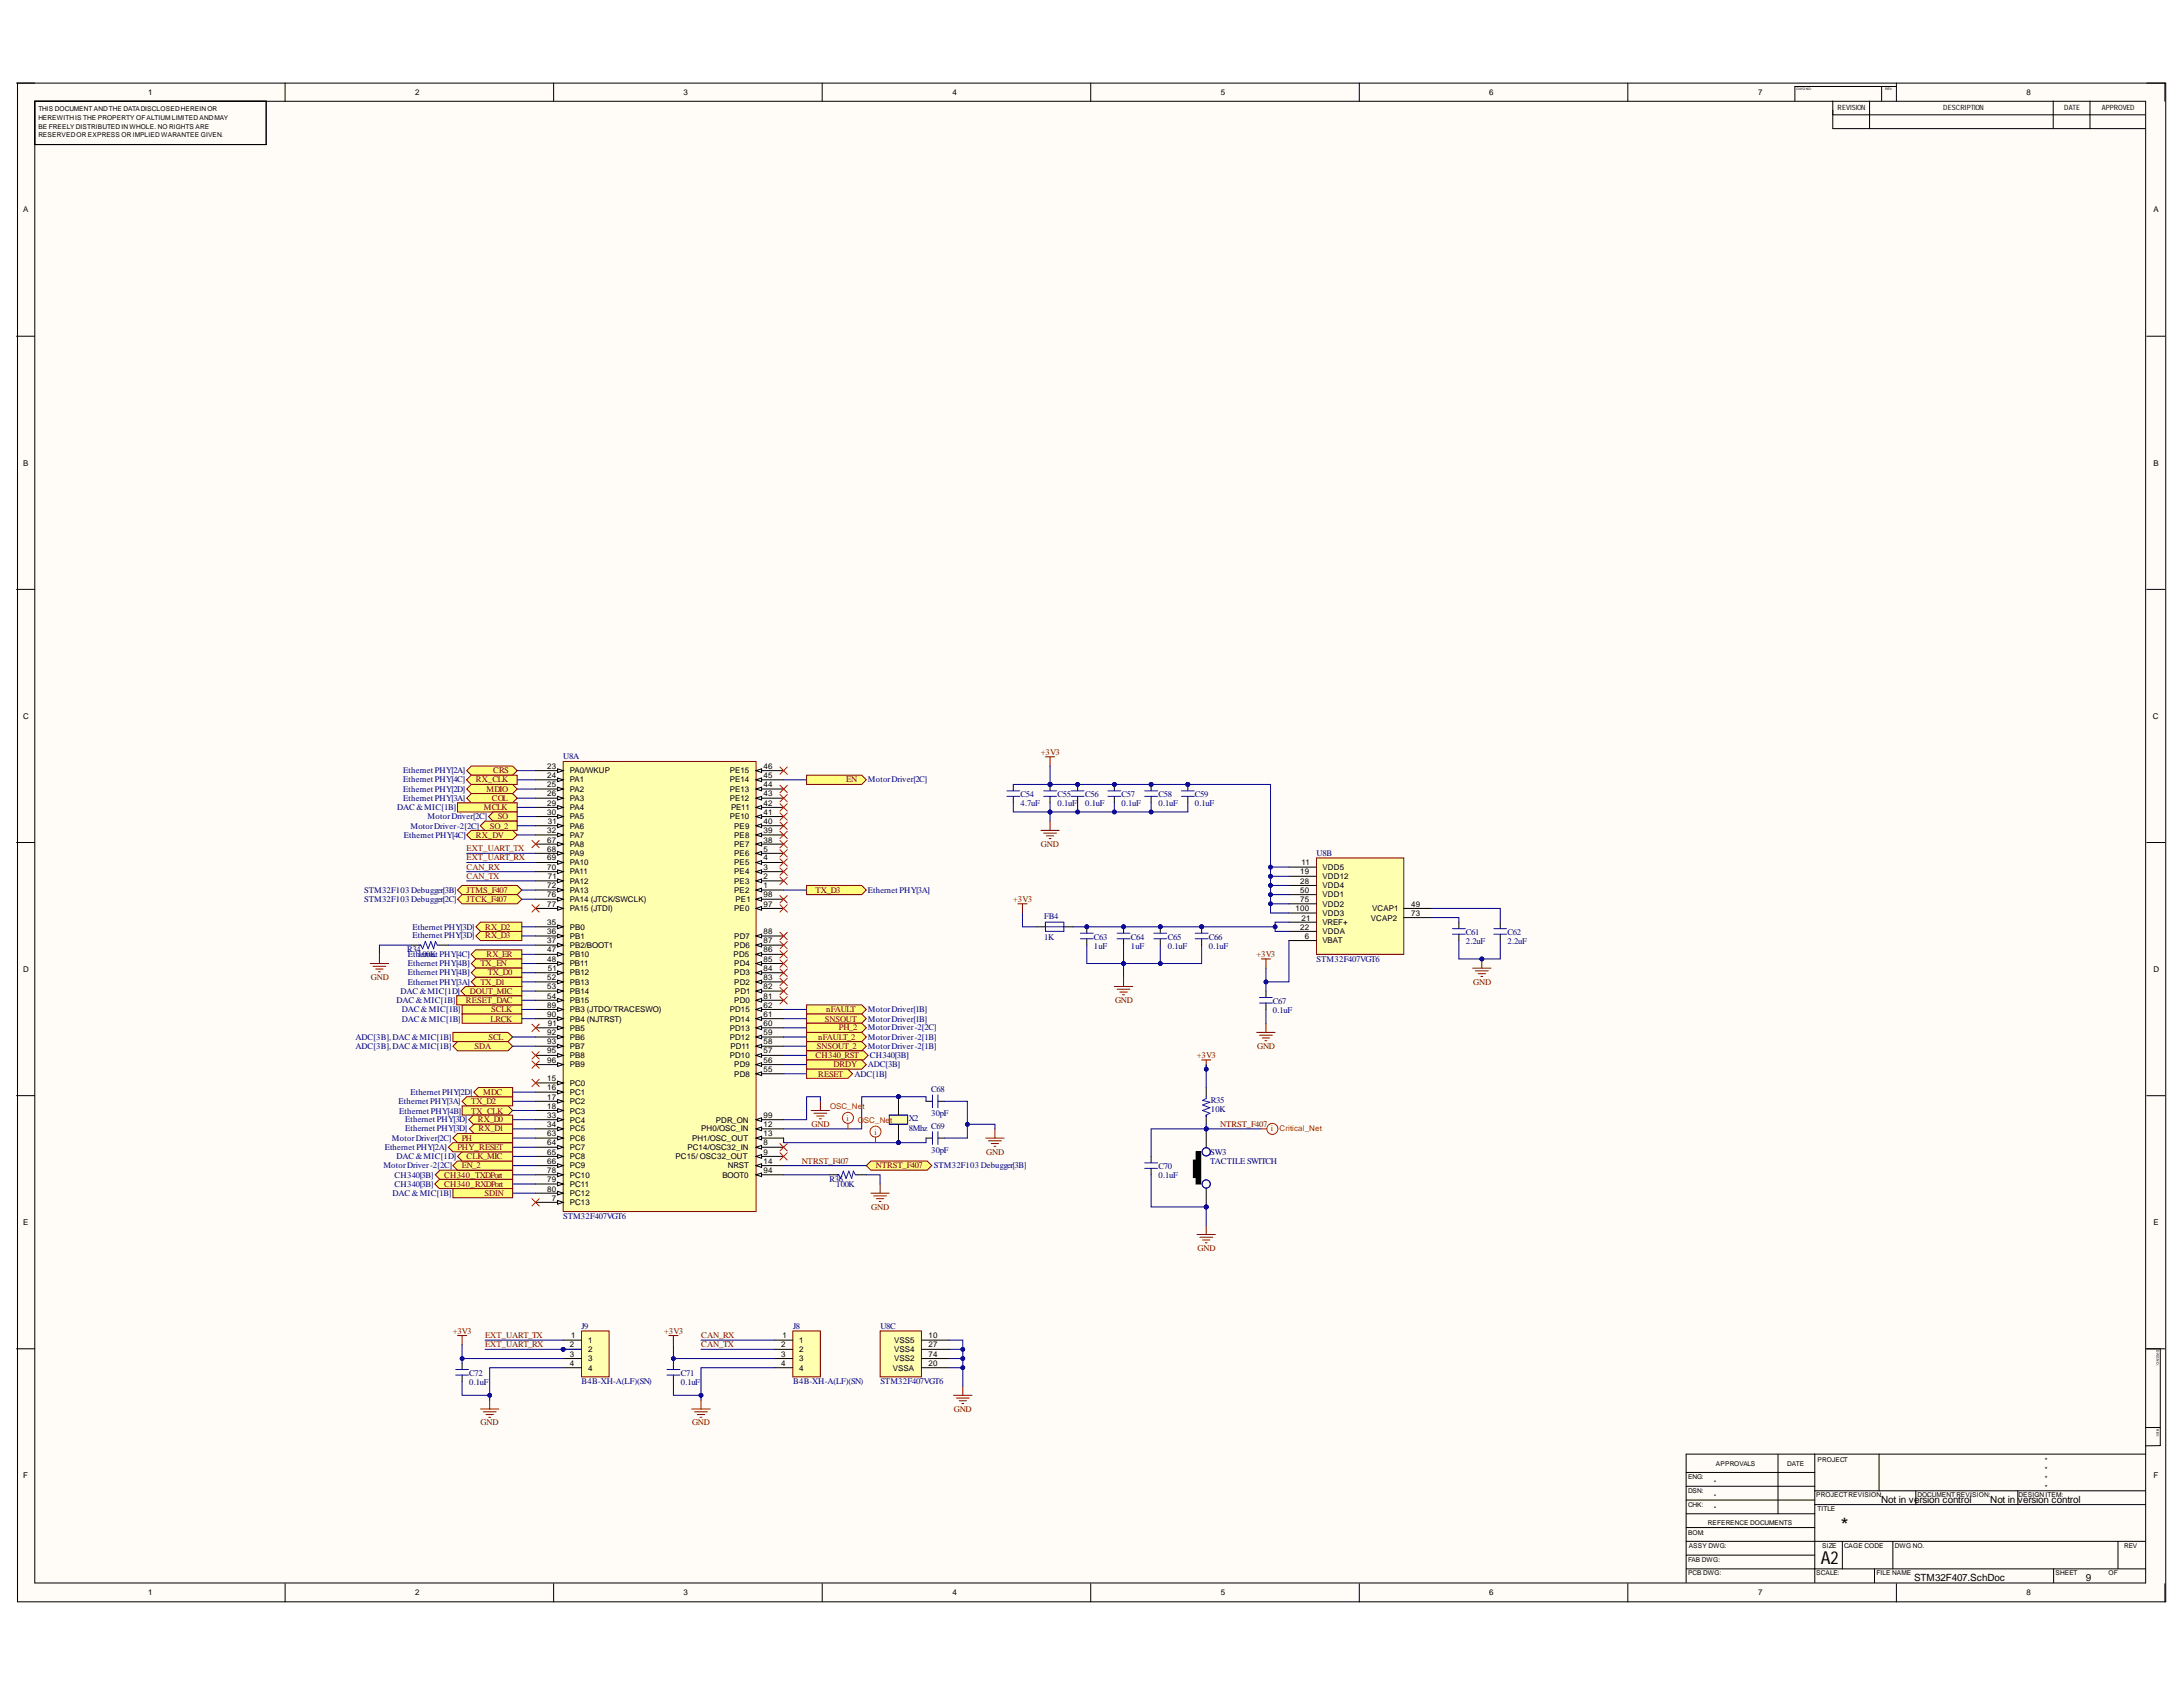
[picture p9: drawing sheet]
<svg xmlns="http://www.w3.org/2000/svg" width="279mm" height="216mm" viewBox="0 0 279 216" stroke-linecap="round" stroke-linejoin="round" font-family="sans-serif">
<defs><g id="words">
<text font-size="2.5" x="235.6" y="196">*</text>
<text font-size="2.3" x="233.1" y="200.2">A2</text>
<g font-size="1.3">
<text x="240.8" y="192.4">Not in version control</text>
<text x="254.7" y="192.4">Not in version control</text>
<text x="245" y="202.3">STM32F407.SchDoc</text>
<text x="267" y="202.3">9</text>
</g>
<g font-size="1.1" fill="#000080">
<text x="51.6" y="99">Ethernet PHY[2A]</text>
<text x="51.6" y="100.1">Ethernet PHY[4C]</text>
<text x="51.6" y="101.3">Ethernet PHY[2D]</text>
<text x="72.1" y="97.2">U8A</text>
<text x="111.1" y="100.1">MotorDriver[2C]</text>
<text x="130.6" y="102">C54</text>
<text x="135.3" y="102">C55</text>
<text x="138.9" y="102">C56</text>
<text x="143.6" y="102">C57</text>
<text x="148.3" y="102">C58</text>
<text x="152.9" y="102">C59</text>
<text x="50.8" y="103.7">DAC &amp;MIC[1B]</text>
<text x="51.6" y="102.5">Ethernet PHY[3A]</text>
<text x="51.7" y="107.2">Ethernet PHY[4C]</text>
<text x="52.5" y="106.1">MotorDriver-2[2C]</text>
<text x="54.7" y="104.9">MotorDriver[2C]</text>
<text x="130.6" y="103.2">4.7uF</text>
<text x="135.3" y="103.2">0.1uF</text>
<text x="138.9" y="103.2">0.1uF</text>
<text x="143.6" y="103.2">0.1uF</text>
<text x="148.3" y="103.2">0.1uF</text>
<text x="152.9" y="103.2">0.1uF</text>
<text x="168.5" y="109.5">U8B</text>
<text x="46.6" y="114.3">STM32F103 Debugger[3B]</text>
<text x="46.6" y="115.4">STM32F103 Debugger[2C]</text>
<text x="52.8" y="119">Ethernet PHY[3D]</text>
<text x="111.1" y="114.3">Ethernet PHY[3A]</text>
<text x="133.7" y="117.6">FB4</text>
<text x="187.6" y="119.7">C61</text>
<text x="193" y="119.7">C62</text>
<text x="52.1" y="121.9">R34</text>
<text x="52.2" y="122.5">Eth1e0r0nK</text>
<text x="52.2" y="123.6">Ethernet PHY[4B]</text>
<text x="52.2" y="124.8">Ethernet PHY[4B]</text>
<text x="52.8" y="120.1">Ethernet PHY[3D]</text>
<text x="55.2" y="122.5">et PHY[4C]</text>
<text x="133.7" y="120.3">1K</text>
<text x="140" y="120.3">C63</text>
<text x="140" y="121.5">1uF</text>
<text x="144.7" y="120.3">C64</text>
<text x="144.7" y="121.5">1uF</text>
<text x="149.5" y="120.3">C65</text>
<text x="149.5" y="121.5">0.1uF</text>
<text x="154.7" y="120.3">C66</text>
<text x="154.7" y="121.5">0.1uF</text>
<text x="168.5" y="123.1">STM32F407VGT6</text>
<text x="187.6" y="120.9">2.2uF</text>
<text x="193" y="120.9">2.2uF</text>
<text x="50.8" y="128.4">DAC &amp;MIC[1B]</text>
<text x="51.3" y="127.2">DAC &amp;MIC[1D]</text>
<text x="51.4" y="129.6">DAC &amp;MIC[1B]</text>
<text x="51.4" y="130.8">DAC &amp;MIC[1B]</text>
<text x="52.2" y="126">Ethernet PHY[3A]</text>
<text x="111.1" y="129.6">MotorDriver[1B]</text>
<text x="111.1" y="130.8">MotorDriver[1B]</text>
<text x="111.1" y="131.9">MotorDriver-2[2C]</text>
<text x="162.9" y="128.5">C67</text>
<text x="162.9" y="129.7">0.1uF</text>
<text x="45.5" y="133">ADC[3B],DAC &amp;MIC[1B]</text>
<text x="45.5" y="134.2">ADC[3B],DAC &amp;MIC[1B]</text>
<text x="109.4" y="137.8">ADC[1B]</text>
<text x="111.1" y="133">MotorDriver-2[1B]</text>
<text x="111.1" y="134.2">MotorDriver-2[1B]</text>
<text x="111.1" y="136.6">ADC[3B]</text>
<text x="111.3" y="135.4">CH340[3B]</text>
<text x="51" y="141.3">Ethernet PHY[3A]</text>
<text x="51.1" y="142.5">Ethernet PHY[4B]</text>
<text x="51.9" y="143.6">Ethernet PHY[3D]</text>
<text x="52.5" y="140.1">Ethernet PHY[2D]</text>
<text x="116.3" y="143.5">X2</text>
<text x="119.2" y="139.8">C68</text>
<text x="119.2" y="142.8">30pF</text>
<text x="155" y="141.2">R35</text>
<text x="155" y="142.3">10K</text>
<text x="49.1" y="149.5">MotorDriver-2[2C]</text>
<text x="49.2" y="147.2">Ethernet PHY[2A]</text>
<text x="50.2" y="146">MotorDriver[2C]</text>
<text x="50.8" y="148.3">DAC &amp;MIC[1D]</text>
<text x="51.9" y="144.8">Ethernet PHY[3D]</text>
<text x="116.3" y="144.7">8Mhz C69</text>
<text x="119.2" y="147.5">30pF</text>
<text x="119.5" y="149.5">STM32F103 Debugger[3B]</text>
<text x="148.3" y="149.6">C70</text>
<text x="154.9" y="147.8">SW3</text>
<text x="154.9" y="149">TACTILE SWITCH</text>
<text x="50.2" y="153.1">DAC &amp;MIC[1B]</text>
<text x="50.5" y="150.7">CH340[3B]</text>
<text x="50.5" y="151.9">CH340[3B]</text>
<text x="72.1" y="156">STM32F407VGT6</text>
<text x="106.2" y="151.3">R36</text>
<text x="107" y="151.9">100K</text>
<text x="148.3" y="150.8">0.1uF</text>
<text x="74.4" y="170.1">J9</text>
<text x="101.5" y="170.1">J8</text>
<text x="112.7" y="170.1">U8C</text>
<text x="60.1" y="176.1">C72</text>
<text x="60.1" y="177.3">0.1uF</text>
<text x="74.4" y="177.2">B4B-XH-A(LF)(SN)</text>
<text x="87.1" y="176.1">C71</text>
<text x="87.1" y="177.3">0.1uF</text>
<text x="101.5" y="177.2">B4B-XH-A(LF)(SN)</text>
<text x="112.7" y="177.2">STM32F407VGT6</text>
</g>
<g font-size="1.1" fill="#800000">
<text x="60.9" y="100.1">RX_CLK</text>
<text x="62.3" y="101.3">MDIO</text>
<text x="63.1" y="99">CRS</text>
<text x="108.3" y="100.1">EN</text>
<text x="133.2" y="96.6">+3V3</text>
<text x="60.9" y="107.2">RX_DV</text>
<text x="61.9" y="103.7">MCLK</text>
<text x="62.7" y="106.1">SO_2</text>
<text x="62.9" y="102.5">COL</text>
<text x="63.7" y="104.9">SO</text>
<text x="59.7" y="110.1">EXT_UART_RX</text>
<text x="59.7" y="108.9">EXT_UART_TX</text>
<text x="59.7" y="111.3">CAN_RX</text>
<text x="59.7" y="112.5">CAN_TX</text>
<text x="133.2" y="108.3">GND</text>
<text x="59.7" y="114.3">JTMS_F407</text>
<text x="59.7" y="115.4">JTCK_F407</text>
<text x="62.1" y="119">RX_D2</text>
<text x="104.4" y="114.3">TX_D3</text>
<text x="129.7" y="115.4">+3V3</text>
<text x="47.5" y="125.4">GND</text>
<text x="61.5" y="123.6">TX_EN</text>
<text x="62.1" y="120.1">RX_D3</text>
<text x="62.3" y="122.5">RX_ER</text>
<text x="62.4" y="124.8">TX_D0</text>
<text x="160.8" y="122.5">+3V3</text>
<text x="59.6" y="128.4">RESET_DAC</text>
<text x="60.1" y="127.2">DOUT_MIC</text>
<text x="61.5" y="126">TX_D1</text>
<text x="62.8" y="130.8">LRCK</text>
<text x="62.9" y="129.6">SCLK</text>
<text x="105.6" y="130.8">SNSOUT</text>
<text x="105.7" y="129.6">nFAULT</text>
<text x="107.3" y="131.9">PH_2</text>
<text x="142.7" y="128.4">GND</text>
<text x="188.6" y="126">GND</text>
<text x="60.7" y="134.2">SDA</text>
<text x="62.5" y="133">SCL</text>
<text x="104.4" y="135.4">CH340_RST</text>
<text x="104.6" y="134.2">SNSOUT_2</text>
<text x="104.7" y="133">nFAULT_2</text>
<text x="104.7" y="137.8">RESET</text>
<text x="106.7" y="136.6">DRDY</text>
<text x="153.2" y="135.4">+3V3</text>
<text x="160.9" y="134.2">GND</text>
<text x="60.3" y="141.3">TX_D2</text>
<text x="60.3" y="142.5">TX_CLK</text>
<text x="61.2" y="143.6">RX_D0</text>
<text x="61.8" y="140.1">MDC</text>
<text x="58.5" y="147.2">PHY_RESET</text>
<text x="59.1" y="149.5">EN_2</text>
<text x="59.1" y="146">PH</text>
<text x="59.7" y="148.3">CLK_MIC</text>
<text x="61.2" y="144.8">RX_D1</text>
<text x="102.6" y="148.9">NTRST_F407</text>
<text x="103.9" y="144.2">GND</text>
<text x="112.1" y="149.5">NTRST_F407</text>
<text x="126.2" y="147.8">GND</text>
<text x="156.2" y="144.2">NTRST_F407</text>
<text x="56.8" y="150.7">CH340_TXDPort</text>
<text x="56.8" y="151.9">CH340_RXDPort</text>
<text x="62" y="153.1">SDIN</text>
<text x="111.5" y="154.9">GND</text>
<text x="153.3" y="160.1">GND</text>
<text x="57.9" y="170.7">+3V3</text>
<text x="62.1" y="172.4">EXT_UART_RX</text>
<text x="62.1" y="171.3">EXT_UART_TX</text>
<text x="85" y="170.7">+3V3</text>
<text x="89.8" y="171.3">CAN_RX</text>
<text x="89.8" y="172.4">CAN_TX</text>
<text x="61.5" y="182.4">GND</text>
<text x="88.6" y="182.4">GND</text>
<text x="122.1" y="180.7">GND</text>
</g>
<g font-size="1.1" fill="#f00">
<text x="108.4" y="143.4">i</text>
<text x="111.9" y="145.2">i</text>
<text x="162.7" y="144.8">i</text>
</g>
<g font-size="1">
<text x="18.9" y="12.2">1</text>
<text x="53.1" y="12.2">2</text>
<text x="87.5" y="12.2">3</text>
<text x="121.9" y="12.2">4</text>
<text x="156.2" y="12.2">5</text>
<text x="190.6" y="12.2">6</text>
<text x="225" y="12.2">7</text>
<text x="259.4" y="12.2">8</text>
<text x="3" y="27.1">A</text>
<text x="275.6" y="27.1">A</text>
<text x="3" y="59.6">B</text>
<text x="275.6" y="59.6">B</text>
<text x="3" y="92">C</text>
<text x="275.5" y="92">C</text>
<text x="70" y="98.4">23</text>
<text x="70" y="99.5">24</text>
<text x="70" y="100.7">25</text>
<text x="70" y="101.9">26</text>
<text x="72.9" y="99">PA0/WKUP</text>
<text x="72.9" y="100.1">PA1</text>
<text x="72.9" y="101.3">PA2</text>
<text x="93.4" y="101.3">PE13</text>
<text x="93.4" y="100.1">PE14</text>
<text x="93.4" y="99">PE15</text>
<text x="97.7" y="101.9">43</text>
<text x="97.7" y="100.7">44</text>
<text x="97.7" y="99.5">45</text>
<text x="97.7" y="98.4">46</text>
<text x="70" y="103.1">29</text>
<text x="70" y="104.3">30</text>
<text x="70" y="106.6">32</text>
<text x="70" y="107.8">67</text>
<text x="70.1" y="105.5">31</text>
<text x="72.9" y="102.5">PA3</text>
<text x="72.9" y="103.7">PA4</text>
<text x="72.9" y="104.9">PA5</text>
<text x="72.9" y="106.1">PA6</text>
<text x="72.9" y="107.2">PA7</text>
<text x="93.4" y="104.9">PE10</text>
<text x="93.4" y="102.5">PE12</text>
<text x="93.6" y="103.7">PE11</text>
<text x="94" y="107.2">PE8</text>
<text x="94" y="106.1">PE9</text>
<text x="97.7" y="107.8">38</text>
<text x="97.7" y="106.6">39</text>
<text x="97.7" y="105.5">40</text>
<text x="97.7" y="104.3">41</text>
<text x="97.7" y="103.1">42</text>
<text x="70" y="109">68</text>
<text x="70" y="110.1">69</text>
<text x="70" y="111.3">70</text>
<text x="70" y="113.7">72</text>
<text x="70.1" y="112.5">71</text>
<text x="72.9" y="108.4">PA8</text>
<text x="72.9" y="109.5">PA9</text>
<text x="72.9" y="110.7">PA10</text>
<text x="72.9" y="111.9">PA11</text>
<text x="72.9" y="113.1">PA12</text>
<text x="94" y="113.1">PE3</text>
<text x="94" y="111.9">PE4</text>
<text x="94" y="110.7">PE5</text>
<text x="94" y="109.5">PE6</text>
<text x="94" y="108.4">PE7</text>
<text x="97.7" y="113.7">1</text>
<text x="97.7" y="112.5">2</text>
<text x="97.7" y="111.3">3</text>
<text x="97.7" y="110.1">4</text>
<text x="97.7" y="109">5</text>
<text x="166.4" y="111.9">19</text>
<text x="166.4" y="113.1">28</text>
<text x="166.6" y="110.7">11</text>
<text x="169.3" y="111.3">VDD5</text>
<text x="169.3" y="112.5">VDD12</text>
<text x="169.3" y="113.7">VDD4</text>
<text x="70" y="118.4">35</text>
<text x="70" y="119.6">36</text>
<text x="70" y="114.9">76</text>
<text x="70" y="116">77</text>
<text x="72.9" y="119">PB0</text>
<text x="72.9" y="114.3">PA13</text>
<text x="72.9" y="115.4">PA14 (JTCK/SWCLK)</text>
<text x="72.9" y="116.6">PA15 (JTDI)</text>
<text x="94" y="114.3">PE2</text>
<text x="94" y="116.6">PE0</text>
<text x="94.2" y="115.4">PE1</text>
<text x="97.7" y="119.6">88</text>
<text x="97.7" y="116">97</text>
<text x="97.7" y="114.9">98</text>
<text x="165.8" y="116.6">100</text>
<text x="166.4" y="114.3">50</text>
<text x="166.4" y="115.4">75</text>
<text x="166.4" y="119">22</text>
<text x="166.6" y="117.8">21</text>
<text x="169.3" y="114.9">VDD1</text>
<text x="169.3" y="116">VDD2</text>
<text x="169.3" y="117.2">VDD3</text>
<text x="169.3" y="118.4">VREF+</text>
<text x="169.3" y="119.6">VDDA</text>
<text x="175.4" y="117.8">VCAP2</text>
<text x="175.6" y="116.6">VCAP1</text>
<text x="180.6" y="116">49</text>
<text x="180.6" y="117.2">73</text>
<text x="3" y="124.4">D</text>
<text x="70" y="120.7">37</text>
<text x="70" y="121.9">47</text>
<text x="70" y="123.1">48</text>
<text x="70" y="125.4">52</text>
<text x="70.1" y="124.2">51</text>
<text x="72.9" y="120.2">PB1</text>
<text x="72.9" y="121.3">PB2/BOOT1</text>
<text x="72.9" y="122.5">PB10</text>
<text x="72.9" y="123.6">PB11</text>
<text x="72.9" y="124.8">PB12</text>
<text x="93.9" y="122.5">PD5</text>
<text x="94" y="124.8">PD3</text>
<text x="94" y="123.6">PD4</text>
<text x="94" y="121.3">PD6</text>
<text x="94" y="120.2">PD7</text>
<text x="97.7" y="125.4">83</text>
<text x="97.7" y="124.2">84</text>
<text x="97.7" y="123.1">85</text>
<text x="97.7" y="121.9">86</text>
<text x="97.7" y="120.7">87</text>
<text x="167" y="120.2">6</text>
<text x="169.3" y="120.7">VBAT</text>
<text x="275.6" y="124.4">D</text>
<text x="70" y="126.6">53</text>
<text x="70" y="127.8">54</text>
<text x="70" y="129">89</text>
<text x="70" y="130.2">90</text>
<text x="70.1" y="131.3">91</text>
<text x="72.9" y="126">PB13</text>
<text x="72.9" y="127.2">PB14</text>
<text x="72.9" y="128.4">PB15</text>
<text x="72.9" y="129.6">PB3 (JTDO/ TRACESWO)</text>
<text x="72.9" y="130.8">PB4 (NJTRST)</text>
<text x="72.9" y="131.9">PB5</text>
<text x="93.4" y="131.9">PD13</text>
<text x="93.4" y="130.8">PD14</text>
<text x="93.4" y="129.6">PD15</text>
<text x="94" y="128.4">PD0</text>
<text x="94" y="126">PD2</text>
<text x="94.1" y="127.2">PD1</text>
<text x="97.7" y="131.3">60</text>
<text x="97.7" y="130.2">61</text>
<text x="97.7" y="129">62</text>
<text x="97.7" y="127.8">81</text>
<text x="97.7" y="126.6">82</text>
<text x="70" y="132.4">92</text>
<text x="70" y="133.6">93</text>
<text x="70" y="134.8">95</text>
<text x="70" y="136">96</text>
<text x="72.9" y="133">PB6</text>
<text x="72.9" y="134.2">PB7</text>
<text x="72.9" y="135.4">PB8</text>
<text x="72.9" y="136.6">PB9</text>
<text x="93.4" y="135.4">PD10</text>
<text x="93.4" y="133">PD12</text>
<text x="93.5" y="134.2">PD11</text>
<text x="94" y="137.8">PD8</text>
<text x="94" y="136.6">PD9</text>
<text x="97.7" y="137.2">55</text>
<text x="97.7" y="136">56</text>
<text x="97.7" y="134.8">57</text>
<text x="97.7" y="133.6">58</text>
<text x="97.7" y="132.4">59</text>
<text x="70" y="138.4">15</text>
<text x="70" y="139.5">16</text>
<text x="70" y="140.7">17</text>
<text x="70" y="141.9">18</text>
<text x="70" y="143.1">33</text>
<text x="72.9" y="139">PC0</text>
<text x="72.9" y="140.1">PC1</text>
<text x="72.9" y="141.3">PC2</text>
<text x="72.9" y="142.5">PC3</text>
<text x="72.9" y="143.7">PC4</text>
<text x="91.6" y="143.7">PDR_ON</text>
<text x="97.7" y="143.1">99</text>
<text x="70" y="144.2">34</text>
<text x="70" y="145.4">63</text>
<text x="70" y="146.6">64</text>
<text x="70" y="147.8">65</text>
<text x="70" y="148.9">66</text>
<text x="72.9" y="144.8">PC5</text>
<text x="72.9" y="146">PC6</text>
<text x="72.9" y="147.2">PC7</text>
<text x="72.9" y="148.3">PC8</text>
<text x="72.9" y="149.5">PC9</text>
<text x="86.5" y="148.3">PC15/ OSC32_OUT</text>
<text x="88" y="147.2">PC14/OSC32_IN</text>
<text x="88.6" y="146">PH1/OSC_OUT</text>
<text x="89.8" y="144.8">PH0/OSC_IN</text>
<text x="93.1" y="149.5">NRST</text>
<text x="97.7" y="146.6">8</text>
<text x="97.7" y="147.8">9</text>
<text x="97.7" y="144.2">12</text>
<text x="97.7" y="145.4">13</text>
<text x="97.7" y="148.9">14</text>
<text x="70" y="150.1">78</text>
<text x="70" y="151.3">79</text>
<text x="70" y="152.5">80</text>
<text x="70.6" y="153.7">7</text>
<text x="72.9" y="154.3">PC13</text>
<text x="72.9" y="150.7">PC10</text>
<text x="72.9" y="151.9">PC11</text>
<text x="72.9" y="153.1">PC12</text>
<text x="92.5" y="150.7">BOOT0</text>
<text x="97.7" y="150.1">94</text>
<text x="3" y="156.8">E</text>
<text x="275.6" y="156.8">E</text>
<text x="72.9" y="172.4">2</text>
<text x="72.9" y="173.6">3</text>
<text x="73.1" y="171.3">1</text>
<text x="75.3" y="171.9">1</text>
<text x="75.3" y="173">2</text>
<text x="100" y="172.4">2</text>
<text x="100" y="173.6">3</text>
<text x="100.2" y="171.3">1</text>
<text x="102.3" y="171.9">1</text>
<text x="102.3" y="173">2</text>
<text x="114.5" y="171.9">VSS5</text>
<text x="114.5" y="173">VSS4</text>
<text x="118.9" y="171.3">10</text>
<text x="118.9" y="172.4">27</text>
<text x="118.9" y="173.6">74</text>
<text x="72.9" y="174.8">4</text>
<text x="75.3" y="174.2">3</text>
<text x="75.3" y="175.4">4</text>
<text x="100" y="174.8">4</text>
<text x="102.3" y="174.2">3</text>
<text x="102.3" y="175.4">4</text>
<text x="114.3" y="175.4">VSSA</text>
<text x="114.5" y="174.2">VSS2</text>
<text x="118.9" y="174.8">20</text>
<text x="3" y="189.2">F</text>
<text x="275.6" y="189.2">F</text>
<text x="18.9" y="204.2">1</text>
<text x="53.1" y="204.2">2</text>
<text x="87.5" y="204.2">3</text>
<text x="121.9" y="204.2">4</text>
<text x="156.2" y="204.2">5</text>
<text x="190.6" y="204.2">6</text>
<text x="225" y="204.2">7</text>
<text x="259.4" y="204.2">8</text>
</g>
<g font-size="1" fill="#f00">
<text x="106.2" y="141.9">OSC_Ne</text>
<text x="109.8" y="143.7">O</text>
<text x="110.4" y="141.9">t</text>
<text x="110.6" y="143.7">SC_Net</text>
<text x="163.8" y="144.8">Critical_Net</text>
</g>
<g font-size=".9">
<text x="235.2" y="14.1">REVISION</text>
<text x="248.7" y="14.1">DESCRIPTION</text>
<text x="264.2" y="14.1">DATE</text>
<text x="269" y="14.1">APPROVED</text>
<text x="261.7" y="189.5">*</text>
<text x="261.7" y="190.7">*</text>
<text x="261.7" y="187.2">*</text>
<text x="261.7" y="188.4">*</text>
</g>
<g font-size=".8">
<text x="4.9" y="14.2">THIS DOCUMENT AND THE DATADISCLOSED HEREIN OR</text>
<text x="4.9" y="15.3">HEREWITH IS THE PROPERTY OF ALTIUMLIMITED AND MAY</text>
<text x="4.9" y="16.5">BE FREELY DISTRIBUTED IN WHOLE. NO RIGHTS ARE</text>
<text x="4.9" y="17.6">RESERVED OR EXPRESS OR IMPLIED WARANTEE GIVEN.</text>
<text x="216.1" y="189.3">ENG:</text>
<text x="216.1" y="191.1">DSN:</text>
<text x="219.4" y="190">*</text>
<text x="219.4" y="191.8">*</text>
<text x="219.6" y="187.7">APPROVALS</text>
<text x="228.7" y="187.7">DATE</text>
<text x="232.5" y="191.6">PROJECT REVISION:</text>
<text x="232.6" y="187.1">PROJECT</text>
<text x="245.4" y="191.6">DOCUMENT REVISION:</text>
<text x="258.3" y="191.6">DESIGN ITEM:</text>
<text x="216.1" y="192.8">CHK:</text>
<text x="216.1" y="196.4">BOM:</text>
<text x="218.6" y="195.1">REFERENCE DOCUMENTS</text>
<text x="219.4" y="193.4">*</text>
<text x="232.6" y="193.4">TITLE</text>
<text x="216.1" y="199.9">FAB DWG:</text>
<text x="216.1" y="201.6">PCB DWG:</text>
<text x="216.1" y="198.2">ASSY DWG:</text>
<text x="232.5" y="201.6">SCALE:</text>
<text x="233.2" y="198.2">SIZE</text>
<text x="236" y="198.2">CAGE CODE</text>
<text x="240.2" y="201.6">FILE NAME</text>
<text x="242.5" y="198.2">DWG NO.</text>
<text x="263.1" y="201.6">SHEET</text>
<text x="269.9" y="201.6">OF</text>
<text x="271.9" y="198.2">REV</text>
</g>
<g font-size=".4">
<text x="229.9" y="11.5">DWG NO:</text>
<text x="241.3" y="11.5">REV:</text>
<text x="276" y="172.8" transform="rotate(90 276 172.8)">DWG NO:</text>
<text x="276" y="182.9" transform="rotate(90 276 182.9)">REV:</text>
</g>
</g></defs>
<g fill="#fffcf8">
<path d="M2.1 10.6h275v194.4h-275z" fill-rule="evenodd"/>
<path d="M4.5 13h270.3v189.7h-270.3z" fill-rule="evenodd"/>
</g>
<g fill="none" stroke="#000" stroke-width=".13">
<path d="M2.1 10.6h275.1v194.4h-275v-194.4M4.5 13h270.1v189.6h-270.1zM34.1 13v5.5h-29.6M36.5 10.6v2.4M70.9 10.6v2.4M105.2 10.6v2.4M139.6 10.6v2.4M174 10.6v2.4M208.3 10.6v2.4M234.6 12.9v3.6h39.9M234.6 14.7h39.9M239.3 12.9v3.6"/>
<path d="M240.8 11.1v1.8M242.7 11.1h-13v1.8M242.7 10.6v2.4M262.8 12.9v3.6M267.5 12.9v3.6M277.1 10.6v2.4M2.1 43h2.3M274.8 43h2.3M2.1 75.4h2.3M274.8 75.4h2.3M2.1 107.8h2.3M274.8 107.8h2.3"/>
<path d="M2.1 140.2h2.3M274.8 140.2h2.3M2.1 172.6h2.3M276.5 172.6v12.4h-1.9M277.1 172.6h-2.5M215.8 190.2h16.5M215.8 188.4h16.5M215.8 193.7h16.5M215.8 192h16.5M215.8 197.3h58.8M215.8 195.5h16.5M215.8 199h16.5"/>
<path d="M227.6 186.1v7.6M232.3 190.8h42.3M232.3 186.1v16.4M232.3 192.6h42.3M235.8 197.3v3.5M240.5 186.1v4.7M242.3 197.3v3.5M245.2 190.8v1.8M258.3 190.8v1.8M271.1 197.3v3.5M274.6 186.1h-58.8v16.4M274.6 182.7h1.9"/>
<path d="M36.5 202.7v2.3M70.9 202.7v2.3M105.2 202.7v2.3M139.6 202.7v2.3M174 202.7v2.3M208.3 202.7v2.3M215.8 200.8h58.8M239.9 200.8v1.7M242.7 202.7v2.3M262.8 200.8v1.7M277.1 202.7v2.3"/>
</g>
<path d="M72.1 97.5h24.7v57.6h-24.7z" fill-rule="evenodd" fill="#ffffb0"/>
<path d="M72.1 97.5h24.7v57.6h-24.7z" fill="none" stroke="#800000" stroke-width=".13"/>
<path d="M96.8 113.9h3.5" fill="none" stroke="#000" stroke-width=".13"/>
<path d="M96.8 113.9l.7-.2v.4z" fill="#f8fcff"/>
<path d="M96.8 113.9l.7-.2v.4zM96.8 112.7h3.5" fill="none" stroke="#000" stroke-width=".13"/>
<path d="M96.8 112.7l.7-.2v.5z" fill="#f8fcff"/>
<path d="M96.8 112.7l.7-.2v.5zM96.8 111.6h3.5" fill="none" stroke="#000" stroke-width=".13"/>
<path d="M96.8 111.6l.7-.3v.5z" fill="#f8fcff"/>
<path d="M96.8 111.6l.7-.3v.5zM96.8 110.4h3.5" fill="none" stroke="#000" stroke-width=".13"/>
<path d="M96.8 110.4l.7-.3v.5z" fill="#f8fcff"/>
<path d="M96.8 110.4l.7-.3v.5zM96.8 109.2h3.5" fill="none" stroke="#000" stroke-width=".13"/>
<path d="M96.8 109.2l.7-.2v.4z" fill="#f8fcff"/>
<path d="M96.8 109.2l.7-.2v.4zM68.6 153.9h3.5" fill="none" stroke="#000" stroke-width=".13"/>
<path d="M71.4 153.6l.7 .3-.7 .2z" fill="#f8fcff"/>
<path d="M71.4 153.6l.7 .3-.7 .2zM96.8 146.8h3.5" fill="none" stroke="#000" stroke-width=".13"/>
<path d="M96.8 146.8l.7-.2v.5z" fill="#f8fcff"/>
<path d="M96.8 146.8l.7-.2v.5zM96.8 148h3.5" fill="none" stroke="#000" stroke-width=".13"/>
<path d="M96.8 148l.7-.2v.4z" fill="#f8fcff"/>
<path d="M96.8 148l.7-.2v.4zM96.8 144.5h3.5" fill="none" stroke="#000" stroke-width=".13"/>
<path d="M96.8 144.5l.7-.3v.5z" fill="#f8fcff"/>
<path d="M96.8 144.5l.7-.3v.5zM96.8 145.6h3.5" fill="none" stroke="#000" stroke-width=".13"/>
<path d="M96.8 145.6l.7-.2v.5z" fill="#f8fcff"/>
<path d="M96.8 145.6l.7-.2v.5zM96.8 149.2h3.5" fill="none" stroke="#000" stroke-width=".13"/>
<path d="M96.8 149.2l.7-.3v.5z" fill="#f8fcff"/>
<path d="M68.6 138.6h3.5M96.8 149.2l.7-.3v.5z" fill="none" stroke="#000" stroke-width=".13"/>
<path d="M71.4 138.4l.7 .2-.7 .2z" fill="#f8fcff"/>
<path d="M68.6 139.8h3.5M71.4 138.4l.7 .2-.7 .2z" fill="none" stroke="#000" stroke-width=".13"/>
<path d="M71.4 139.5l.7 .3-.7 .2z" fill="#f8fcff"/>
<path d="M71.4 139.5l.7 .3-.7 .2zM68.6 140.9h3.5" fill="none" stroke="#000" stroke-width=".13"/>
<path d="M71.4 140.7l.7 .2-.7 .3z" fill="#f8fcff"/>
<path d="M68.6 142.1h3.5M71.4 140.7l.7 .2-.7 .3z" fill="none" stroke="#000" stroke-width=".13"/>
<path d="M71.4 141.9l.7 .2-.7 .3z" fill="#f8fcff"/>
<path d="M68.6 98.6h3.5M71.4 141.9l.7 .2-.7 .3z" fill="none" stroke="#000" stroke-width=".13"/>
<path d="M71.4 98.4l.7 .2-.7 .3z" fill="#f8fcff"/>
<path d="M68.6 99.8h3.5M71.4 98.4l.7 .2-.7 .3z" fill="none" stroke="#000" stroke-width=".13"/>
<path d="M71.4 99.6l.7 .2-.7 .2z" fill="#f8fcff"/>
<path d="M71.4 99.6l.7 .2-.7 .2zM68.6 101h3.5" fill="none" stroke="#000" stroke-width=".13"/>
<path d="M71.4 100.7l.7 .3-.7 .2z" fill="#f8fcff"/>
<path d="M68.6 102.2h3.5M71.4 100.7l.7 .3-.7 .2z" fill="none" stroke="#000" stroke-width=".13"/>
<path d="M71.4 101.9l.7 .3-.7 .2z" fill="#f8fcff"/>
<path d="M68.6 103.3h3.5M71.4 101.9l.7 .3-.7 .2z" fill="none" stroke="#000" stroke-width=".13"/>
<path d="M71.4 103.1l.7 .2-.7 .3z" fill="#f8fcff"/>
<path d="M68.6 104.5h3.5M71.4 103.1l.7 .2-.7 .3z" fill="none" stroke="#000" stroke-width=".13"/>
<path d="M71.4 104.3l.7 .2-.7 .2z" fill="#f8fcff"/>
<path d="M68.6 105.7h3.5M71.4 104.3l.7 .2-.7 .2z" fill="none" stroke="#000" stroke-width=".13"/>
<path d="M71.4 105.4l.7 .3-.7 .2z" fill="#f8fcff"/>
<path d="M68.6 106.9h3.5M71.4 105.4l.7 .3-.7 .2z" fill="none" stroke="#000" stroke-width=".13"/>
<path d="M71.4 106.6l.7 .3-.7 .2z" fill="#f8fcff"/>
<path d="M71.4 106.6l.7 .3-.7 .2zM68.6 143.3h3.5" fill="none" stroke="#000" stroke-width=".13"/>
<path d="M71.4 143.1l.7 .2-.7 .2z" fill="#f8fcff"/>
<path d="M68.6 144.5h3.5M71.4 143.1l.7 .2-.7 .2z" fill="none" stroke="#000" stroke-width=".13"/>
<path d="M71.4 144.2l.7 .3-.7 .2z" fill="#f8fcff"/>
<path d="M68.6 118.6h3.5M71.4 144.2l.7 .3-.7 .2z" fill="none" stroke="#000" stroke-width=".13"/>
<path d="M71.4 118.4l.7 .2-.7 .2z" fill="#f8fcff"/>
<path d="M68.6 119.8h3.5M71.4 118.4l.7 .2-.7 .2z" fill="none" stroke="#000" stroke-width=".13"/>
<path d="M71.4 119.6l.7 .2-.7 .2z" fill="#f8fcff"/>
<path d="M71.4 119.6l.7 .2-.7 .2zM68.6 121h3.5" fill="none" stroke="#000" stroke-width=".13"/>
<path d="M71.4 120.7l.7 .3-.7 .2z" fill="#f8fcff"/>
<path d="M96.8 108h3.5M71.4 120.7l.7 .3-.7 .2z" fill="none" stroke="#000" stroke-width=".13"/>
<path d="M96.8 108l.7-.2v.5z" fill="#f8fcff"/>
<path d="M96.8 108l.7-.2v.5zM96.8 106.9h3.5" fill="none" stroke="#000" stroke-width=".13"/>
<path d="M96.8 106.9l.7-.3v.5z" fill="#f8fcff"/>
<path d="M96.8 106.9l.7-.3v.5zM96.8 105.7h3.5" fill="none" stroke="#000" stroke-width=".13"/>
<path d="M96.8 105.7l.7-.3v.5z" fill="#f8fcff"/>
<path d="M96.8 105.7l.7-.3v.5zM96.8 104.5h3.5" fill="none" stroke="#000" stroke-width=".13"/>
<path d="M96.8 104.5l.7-.2v.4z" fill="#f8fcff"/>
<path d="M96.8 104.5l.7-.2v.4zM96.8 103.3h3.5" fill="none" stroke="#000" stroke-width=".13"/>
<path d="M96.8 103.3l.7-.2v.5z" fill="#f8fcff"/>
<path d="M96.8 103.3l.7-.2v.5zM96.8 102.2h3.5" fill="none" stroke="#000" stroke-width=".13"/>
<path d="M96.8 102.2l.7-.3v.5z" fill="#f8fcff"/>
<path d="M96.8 102.2l.7-.3v.5zM96.8 101h3.5" fill="none" stroke="#000" stroke-width=".13"/>
<path d="M96.8 101l.7-.3v.5z" fill="#f8fcff"/>
<path d="M96.8 99.8h3.5M96.8 101l.7-.3v.5z" fill="none" stroke="#000" stroke-width=".13"/>
<path d="M96.8 99.8l.7-.2v.4z" fill="#f8fcff"/>
<path d="M96.8 99.8l.7-.2v.4zM96.8 98.6h3.5" fill="none" stroke="#000" stroke-width=".13"/>
<path d="M96.8 98.6l.7-.2v.5z" fill="#f8fcff"/>
<path d="M96.8 98.6l.7-.2v.5zM68.6 122.1h3.5" fill="none" stroke="#000" stroke-width=".13"/>
<path d="M71.4 121.9l.7 .2-.7 .3z" fill="#f8fcff"/>
<path d="M68.6 123.3h3.5M71.4 121.9l.7 .2-.7 .3z" fill="none" stroke="#000" stroke-width=".13"/>
<path d="M71.4 123.1l.7 .2-.7 .2z" fill="#f8fcff"/>
<path d="M68.6 124.5h3.5M71.4 123.1l.7 .2-.7 .2z" fill="none" stroke="#000" stroke-width=".13"/>
<path d="M71.4 124.3l.7 .2-.7 .2z" fill="#f8fcff"/>
<path d="M68.6 125.7h3.5M71.4 124.3l.7 .2-.7 .2z" fill="none" stroke="#000" stroke-width=".13"/>
<path d="M71.4 125.4l.7 .3-.7 .2z" fill="#f8fcff"/>
<path d="M68.6 126.8h3.5M71.4 125.4l.7 .3-.7 .2z" fill="none" stroke="#000" stroke-width=".13"/>
<path d="M71.4 126.6l.7 .2-.7 .3z" fill="#f8fcff"/>
<path d="M68.6 128h3.5M71.4 126.6l.7 .2-.7 .3z" fill="none" stroke="#000" stroke-width=".13"/>
<path d="M71.4 127.8l.7 .2-.7 .2z" fill="#f8fcff"/>
<path d="M71.4 127.8l.7 .2-.7 .2zM96.8 137.4h3.5" fill="none" stroke="#000" stroke-width=".13"/>
<path d="M96.8 137.4l.7-.2v.5z" fill="#f8fcff"/>
<path d="M96.8 137.4l.7-.2v.5zM96.8 136.2h3.5" fill="none" stroke="#000" stroke-width=".13"/>
<path d="M96.8 136.2l.7-.2v.5z" fill="#f8fcff"/>
<path d="M96.8 136.2l.7-.2v.5zM96.8 135.1h3.5" fill="none" stroke="#000" stroke-width=".13"/>
<path d="M96.8 135.1l.7-.3v.5z" fill="#f8fcff"/>
<path d="M96.8 135.1l.7-.3v.5zM96.8 133.9h3.5" fill="none" stroke="#000" stroke-width=".13"/>
<path d="M96.8 133.9l.7-.2v.4z" fill="#f8fcff"/>
<path d="M96.8 133.9l.7-.2v.4zM96.8 132.7h3.5" fill="none" stroke="#000" stroke-width=".13"/>
<path d="M96.8 132.7l.7-.2v.5z" fill="#f8fcff"/>
<path d="M96.8 132.7l.7-.2v.5zM96.8 131.5h3.5" fill="none" stroke="#000" stroke-width=".13"/>
<path d="M96.8 131.5l.7-.2v.5z" fill="#f8fcff"/>
<path d="M96.8 131.5l.7-.2v.5zM96.8 130.4h3.5" fill="none" stroke="#000" stroke-width=".13"/>
<path d="M96.8 130.4l.7-.3v.5z" fill="#f8fcff"/>
<path d="M96.8 130.4l.7-.3v.5zM96.8 129.2h3.5" fill="none" stroke="#000" stroke-width=".13"/>
<path d="M96.8 129.2l.7-.2v.4z" fill="#f8fcff"/>
<path d="M96.8 129.2l.7-.2v.4zM68.6 145.6h3.5" fill="none" stroke="#000" stroke-width=".13"/>
<path d="M71.4 145.4l.7 .2-.7 .3z" fill="#f8fcff"/>
<path d="M68.6 146.8h3.5M71.4 145.4l.7 .2-.7 .3z" fill="none" stroke="#000" stroke-width=".13"/>
<path d="M71.4 146.6l.7 .2-.7 .3z" fill="#f8fcff"/>
<path d="M68.6 148h3.5M71.4 146.6l.7 .2-.7 .3z" fill="none" stroke="#000" stroke-width=".13"/>
<path d="M71.4 147.8l.7 .2-.7 .2z" fill="#f8fcff"/>
<path d="M68.6 149.2h3.5M71.4 147.8l.7 .2-.7 .2z" fill="none" stroke="#000" stroke-width=".13"/>
<path d="M71.4 148.9l.7 .3-.7 .2z" fill="#f8fcff"/>
<path d="M68.6 108h3.5M71.4 148.9l.7 .3-.7 .2z" fill="none" stroke="#000" stroke-width=".13"/>
<path d="M71.4 107.8l.7 .2-.7 .3z" fill="#f8fcff"/>
<path d="M68.6 109.2h3.5M71.4 107.8l.7 .2-.7 .3z" fill="none" stroke="#000" stroke-width=".13"/>
<path d="M71.4 109l.7 .2-.7 .2z" fill="#f8fcff"/>
<path d="M68.6 110.4h3.5M71.4 109l.7 .2-.7 .2z" fill="none" stroke="#000" stroke-width=".13"/>
<path d="M71.4 110.1l.7 .3-.7 .2z" fill="#f8fcff"/>
<path d="M68.6 111.6h3.5M71.4 110.1l.7 .3-.7 .2z" fill="none" stroke="#000" stroke-width=".13"/>
<path d="M71.4 111.3l.7 .3-.7 .2z" fill="#f8fcff"/>
<path d="M68.6 112.7h3.5M71.4 111.3l.7 .3-.7 .2z" fill="none" stroke="#000" stroke-width=".13"/>
<path d="M71.4 112.5l.7 .2-.7 .3z" fill="#f8fcff"/>
<path d="M68.6 113.9h3.5M71.4 112.5l.7 .2-.7 .3z" fill="none" stroke="#000" stroke-width=".13"/>
<path d="M71.4 113.7l.7 .2-.7 .2z" fill="#f8fcff"/>
<path d="M68.6 115.1h3.5M71.4 113.7l.7 .2-.7 .2z" fill="none" stroke="#000" stroke-width=".13"/>
<path d="M71.4 114.8l.7 .3-.7 .2z" fill="#f8fcff"/>
<path d="M68.6 116.3h3.5M71.4 114.8l.7 .3-.7 .2z" fill="none" stroke="#000" stroke-width=".13"/>
<path d="M71.4 116l.7 .3-.7 .2z" fill="#f8fcff"/>
<path d="M71.4 116l.7 .3-.7 .2zM68.6 150.3h3.5" fill="none" stroke="#000" stroke-width=".13"/>
<path d="M71.4 150.1l.7 .2-.7 .3z" fill="#f8fcff"/>
<path d="M68.6 151.5h3.5M71.4 150.1l.7 .2-.7 .3z" fill="none" stroke="#000" stroke-width=".13"/>
<path d="M71.4 151.3l.7 .2-.7 .3z" fill="#f8fcff"/>
<path d="M68.6 152.7h3.5M71.4 151.3l.7 .2-.7 .3z" fill="none" stroke="#000" stroke-width=".13"/>
<path d="M71.4 152.5l.7 .2-.7 .2z" fill="#f8fcff"/>
<path d="M96.8 128h3.5M71.4 152.5l.7 .2-.7 .2z" fill="none" stroke="#000" stroke-width=".13"/>
<path d="M96.8 128l.7-.2v.4z" fill="#f8fcff"/>
<path d="M96.8 128l.7-.2v.4zM96.8 126.8h3.5" fill="none" stroke="#000" stroke-width=".13"/>
<path d="M96.8 126.8l.7-.2v.5z" fill="#f8fcff"/>
<path d="M96.8 126.8l.7-.2v.5zM96.8 125.7h3.5" fill="none" stroke="#000" stroke-width=".13"/>
<path d="M96.8 125.7l.7-.3v.5z" fill="#f8fcff"/>
<path d="M96.8 125.7l.7-.3v.5zM96.8 124.5h3.5" fill="none" stroke="#000" stroke-width=".13"/>
<path d="M96.8 124.5l.7-.2v.4z" fill="#f8fcff"/>
<path d="M96.8 124.5l.7-.2v.4zM96.8 123.3h3.5" fill="none" stroke="#000" stroke-width=".13"/>
<path d="M96.8 123.3l.7-.2v.4z" fill="#f8fcff"/>
<path d="M96.8 123.3l.7-.2v.4zM96.8 122.1h3.5" fill="none" stroke="#000" stroke-width=".13"/>
<path d="M96.8 122.1l.7-.2v.5z" fill="#f8fcff"/>
<path d="M96.8 122.1l.7-.2v.5zM96.8 121h3.5" fill="none" stroke="#000" stroke-width=".13"/>
<path d="M96.8 121l.7-.3v.5z" fill="#f8fcff"/>
<path d="M96.8 119.8h3.5M96.8 121l.7-.3v.5z" fill="none" stroke="#000" stroke-width=".13"/>
<path d="M96.8 119.8l.7-.2v.4z" fill="#f8fcff"/>
<path d="M96.8 119.8l.7-.2v.4zM68.6 129.2h3.5" fill="none" stroke="#000" stroke-width=".13"/>
<path d="M71.4 129l.7 .2-.7 .2z" fill="#f8fcff"/>
<path d="M68.6 130.4h3.5M71.4 129l.7 .2-.7 .2z" fill="none" stroke="#000" stroke-width=".13"/>
<path d="M71.4 130.1l.7 .3-.7 .2z" fill="#f8fcff"/>
<path d="M68.6 131.5h3.5M71.4 130.1l.7 .3-.7 .2z" fill="none" stroke="#000" stroke-width=".13"/>
<path d="M71.4 131.3l.7 .2-.7 .3z" fill="#f8fcff"/>
<path d="M68.6 132.7h3.5M71.4 131.3l.7 .2-.7 .3z" fill="none" stroke="#000" stroke-width=".13"/>
<path d="M71.4 132.5l.7 .2-.7 .3z" fill="#f8fcff"/>
<path d="M68.6 133.9h3.5M71.4 132.5l.7 .2-.7 .3z" fill="none" stroke="#000" stroke-width=".13"/>
<path d="M71.4 133.7l.7 .2-.7 .2z" fill="#f8fcff"/>
<path d="M71.4 133.7l.7 .2-.7 .2zM96.8 150.3h3.5" fill="none" stroke="#000" stroke-width=".13"/>
<path d="M96.8 150.3l.7-.2v.5z" fill="#f8fcff"/>
<path d="M68.6 135.1h3.5M96.8 150.3l.7-.2v.5z" fill="none" stroke="#000" stroke-width=".13"/>
<path d="M71.4 134.8l.7 .3-.7 .2z" fill="#f8fcff"/>
<path d="M68.6 136.2h3.5M71.4 134.8l.7 .3-.7 .2z" fill="none" stroke="#000" stroke-width=".13"/>
<path d="M71.4 136l.7 .2-.7 .3z" fill="#f8fcff"/>
<path d="M96.8 116.3h3.5M71.4 136l.7 .2-.7 .3z" fill="none" stroke="#000" stroke-width=".13"/>
<path d="M96.8 116.3l.7-.3v.5z" fill="#f8fcff"/>
<path d="M96.8 116.3l.7-.3v.5zM96.8 115.1h3.5" fill="none" stroke="#000" stroke-width=".13"/>
<path d="M96.8 115.1l.7-.3v.5z" fill="#f8fcff"/>
<path d="M96.8 115.1l.7-.3v.5zM96.8 143.3h3.5" fill="none" stroke="#000" stroke-width=".13"/>
<path d="M96.8 143.3l.7-.2v.4z" fill="#f8fcff"/>
<path d="M96.8 143.3l.7-.2v.4z" fill="none" stroke="#000" stroke-width=".13"/>
<path d="M168.5 109.8h11.2v12.3h-11.2z" fill-rule="evenodd" fill="#ffffb0"/>
<path d="M168.5 109.8h11.2v12.3h-11.2z" fill="none" stroke="#800000" stroke-width=".13"/>
<path d="M165 111h3.5M165 112.1h3.5M165 113.3h3.5M165 114.5h3.5M165 115.7h3.5M165 116.8h3.5M165 118h3.5M165 119.2h3.5M179.7 116.3h3.5M179.7 117.4h3.5M165 120.4h3.5" fill="none" stroke="#000" stroke-width=".13"/>
<path d="M112.6 170.3h5.3v5.9h-5.3z" fill-rule="evenodd" fill="#ffffb0"/>
<path d="M112.6 170.3h5.3v5.9h-5.3zM122 178.6h2.4M122.4 178.9h1.6M122.8 179.3h.9M123.1 179.6h.2M123.2 177.4v1.2" fill="none" stroke="#800000" stroke-width=".13"/>
<path d="M117.9 171.5h3.6M117.9 172.7h3.6M117.9 173.9h3.6M117.9 175h3.6" fill="none" stroke="#000" stroke-width=".13"/>
<path d="M58.6 113.9l.5-.6h7.1l.6 .6-.6 .6h-7.1z" fill-rule="evenodd" fill="#ffff80"/>
<path d="M58.6 113.9l.5-.6h7.1l.6 .6-.6 .6h-7.1z" fill="none" stroke="#800000" stroke-width=".13"/>
<path d="M58.6 115.1l.5-.6h7.1l.6 .6-.6 .6h-7.1z" fill-rule="evenodd" fill="#ffff80"/>
<path d="M58.6 115.1l.5-.6h7.1l.6 .6-.6 .6h-7.1z" fill="none" stroke="#800000" stroke-width=".13"/>
<path d="M110.9 149.2l.6-.6h7.2l.6 .6-.6 .6h-7.2z" fill-rule="evenodd" fill="#ffff80"/>
<g fill="none" stroke="#800000" stroke-width=".13">
<path d="M47.4 123.3h2.3M47.7 123.7h1.7M48.1 124h.9M48.4 124.4h.3M48.6 122.1v1.2M160.8 132.1h2.4M161.2 132.5h1.6M161.4 122.7h1.2M161.6 132.8h.9M161.9 133.2h.2M162 122.7v1.2M162 131v1.1"/>
<path d="M188.5 123.9h2.3M188.8 124.3h1.7M189.2 124.6h.9M189.5 125h.3M189.7 122.7v1.2M110.9 149.2l.6-.6h7.2l.6 .6-.6 .6h-7.2zM111.5 152.7h2.3M111.8 153.1h1.7M112.2 153.4h.9M112.5 153.8h.3M112.6 151.5v1.2"/>
</g>
<path d="M186.7 118v.8M186.7 119.6v.8M192 118v.8M192 119.6v.8M52.7 121h1.2M56.2 121h1.2M162 126.8v.9M162 128.4v.8M106.2 150.3h1.1M109.7 150.3h1.2" fill="none" stroke="#000" stroke-width=".13"/>
<path d="M185.9 119.6h1.6M185.9 118.8h1.6M191.2 119.6h1.6M191.2 118.8h1.6M53.6 121h.3l.2 .4 .3-.9 .4 .9 .3-.9 .4 .9 .2-.9 .3 .5h.2M161.2 128.4h1.6M161.2 127.7h1.6M107.1 150.3h.2l.3 .5 .3-.9 .4 .9 .3-.9 .4 .9 .2-.9 .3 .4h.2" fill="none" stroke="#00f" stroke-width=".13"/>
<circle cx="189.7" cy="122.7" r=".23" fill="#000080"/>
<circle cx="189.7" cy="122.7" r=".23" fill="none" stroke="#000080" stroke-width=".13"/>
<circle cx="137.9" cy="100.4" r=".24" fill="#000080"/>
<circle cx="137.9" cy="100.4" r=".24" fill="none" stroke="#000080" stroke-width=".13"/>
<path d="M137.9 100.4v.8M137.9 101.9v.8" fill="none" stroke="#000" stroke-width=".13"/>
<circle cx="137.9" cy="100.4" r=".24" fill="#000080"/>
<circle cx="137.9" cy="100.4" r=".24" fill="none" stroke="#000080" stroke-width=".13"/>
<path d="M137.1 101.9h1.6M137.1 101.2h1.6" fill="none" stroke="#00f" stroke-width=".13"/>
<circle cx="142.6" cy="100.4" r=".24" fill="#000080"/>
<circle cx="142.6" cy="100.4" r=".24" fill="none" stroke="#000080" stroke-width=".13"/>
<path d="M142.6 100.4v.8M142.6 101.9v.8" fill="none" stroke="#000" stroke-width=".13"/>
<circle cx="142.6" cy="100.4" r=".24" fill="#000080"/>
<circle cx="142.6" cy="100.4" r=".24" fill="none" stroke="#000080" stroke-width=".13"/>
<path d="M141.8 101.9h1.6M141.8 101.2h1.6" fill="none" stroke="#00f" stroke-width=".13"/>
<circle cx="147.3" cy="100.4" r=".24" fill="#000080"/>
<circle cx="147.3" cy="100.4" r=".24" fill="none" stroke="#000080" stroke-width=".13"/>
<path d="M147.3 100.4v.8M147.3 101.9v.8" fill="none" stroke="#000" stroke-width=".13"/>
<circle cx="147.3" cy="100.4" r=".24" fill="#000080"/>
<circle cx="147.3" cy="100.4" r=".24" fill="none" stroke="#000080" stroke-width=".13"/>
<path d="M146.5 101.9h1.6M146.5 101.2h1.6" fill="none" stroke="#00f" stroke-width=".13"/>
<circle cx="152" cy="100.4" r=".24" fill="#000080"/>
<circle cx="152" cy="100.4" r=".24" fill="none" stroke="#000080" stroke-width=".13"/>
<path d="M152 100.4v.8M152 101.9v.8" fill="none" stroke="#000" stroke-width=".13"/>
<circle cx="152" cy="100.4" r=".24" fill="#000080"/>
<circle cx="152" cy="100.4" r=".24" fill="none" stroke="#000080" stroke-width=".13"/>
<path d="M151.2 101.9h1.7M151.2 101.2h1.7" fill="none" stroke="#00f" stroke-width=".13"/>
<circle cx="134.4" cy="100.4" r=".24" fill="#000080"/>
<circle cx="134.4" cy="100.4" r=".24" fill="none" stroke="#000080" stroke-width=".13"/>
<path d="M134.4 100.4v.8M134.4 101.9v.8" fill="none" stroke="#000" stroke-width=".13"/>
<circle cx="134.4" cy="100.4" r=".24" fill="#000080"/>
<circle cx="134.4" cy="100.4" r=".24" fill="none" stroke="#000080" stroke-width=".13"/>
<path d="M128.9 101.9h1.6M128.9 101.2h1.6M133.6 101.9h1.6M133.6 101.2h1.6" fill="none" stroke="#00f" stroke-width=".13"/>
<path d="M133.8 96.9h1.2M134.4 96.9v1.1M133.2 106.3h2.4M133.6 106.6h1.6M133.9 107h1M134.3 107.3h.2M134.4 105.1v1.2" fill="none" stroke="#800000" stroke-width=".13"/>
<path d="M129.7 100.4v.8M129.7 101.9v.8" fill="none" stroke="#000" stroke-width=".13"/>
<circle cx="139.1" cy="118.6" r=".23" fill="#000080"/>
<circle cx="139.1" cy="118.6" r=".23" fill="none" stroke="#000080" stroke-width=".13"/>
<path d="M139.1 118.6v.8M139.1 120.1v.9" fill="none" stroke="#000" stroke-width=".13"/>
<circle cx="139.1" cy="118.6" r=".23" fill="#000080"/>
<circle cx="139.1" cy="118.6" r=".23" fill="none" stroke="#000080" stroke-width=".13"/>
<path d="M138.3 119.4h1.6M138.3 120.1h1.6" fill="none" stroke="#00f" stroke-width=".13"/>
<circle cx="143.8" cy="118.6" r=".24" fill="#000080"/>
<circle cx="143.8" cy="118.6" r=".24" fill="none" stroke="#000080" stroke-width=".13"/>
<path d="M143.8 118.6v.8M143.8 120.1v.9" fill="none" stroke="#000" stroke-width=".13"/>
<circle cx="143.8" cy="118.6" r=".24" fill="#000080"/>
<circle cx="143.8" cy="118.6" r=".24" fill="none" stroke="#000080" stroke-width=".13"/>
<path d="M143 119.4h1.6M143 120.1h1.6" fill="none" stroke="#00f" stroke-width=".13"/>
<circle cx="148.5" cy="118.6" r=".24" fill="#000080"/>
<circle cx="148.5" cy="118.6" r=".24" fill="none" stroke="#000080" stroke-width=".13"/>
<path d="M148.5 118.6v.8M148.5 120.1v.9" fill="none" stroke="#000" stroke-width=".13"/>
<circle cx="148.5" cy="118.6" r=".24" fill="#000080"/>
<circle cx="148.5" cy="118.6" r=".24" fill="none" stroke="#000080" stroke-width=".13"/>
<path d="M147.7 119.4h1.6M147.7 120.1h1.6" fill="none" stroke="#00f" stroke-width=".13"/>
<circle cx="153.8" cy="118.6" r=".24" fill="#000080"/>
<circle cx="153.8" cy="118.6" r=".24" fill="none" stroke="#000080" stroke-width=".13"/>
<path d="M153.8 118.6v.8M153.8 120.1v.9" fill="none" stroke="#000" stroke-width=".13"/>
<circle cx="153.8" cy="118.6" r=".24" fill="#000080"/>
<circle cx="153.8" cy="118.6" r=".24" fill="none" stroke="#000080" stroke-width=".13"/>
<path d="M133.8 118h2.4v1.2h-2.4zM133.8 118.6h2.4M153 119.4h1.6M153 120.1h1.6" fill="none" stroke="#00f" stroke-width=".13"/>
<path d="M132.6 118.6h1.2M136.2 118.6h1.1" fill="none" stroke="#000" stroke-width=".13"/>
<path d="M130.3 115.7h1.2M130.9 115.7v1.1M142.6 126.2h2.4M143 126.6h1.6M143.3 127h1M143.7 127.3h.2M143.8 125.1v1.1" fill="none" stroke="#800000" stroke-width=".13"/>
<circle cx="115" cy="146.2" r=".24" fill="#000080"/>
<circle cx="115" cy="146.2" r=".24" fill="none" stroke="#000080" stroke-width=".13"/>
<circle cx="115" cy="140.4" r=".24" fill="#000080"/>
<circle cx="115" cy="140.4" r=".24" fill="none" stroke="#000080" stroke-width=".13"/>
<path d="M113.8 142.7h2.4v1.2h-2.4z" fill-rule="evenodd" fill="#ffffb0"/>
<path d="M113.8 142.7h2.4v1.2h-2.4z" fill="none" stroke="#800000" stroke-width=".13"/>
<path d="M113.8 142.7h2.4M113.8 143.9h2.4" fill="none" stroke="#00f" stroke-width=".13"/>
<path d="M115 143.9v2.3" fill="none" stroke="#000" stroke-width=".13"/>
<circle cx="115" cy="146.2" r=".24" fill="#000080"/>
<circle cx="115" cy="146.2" r=".24" fill="none" stroke="#000080" stroke-width=".13"/>
<path d="M115 140.4v2.3" fill="none" stroke="#000" stroke-width=".13"/>
<circle cx="115" cy="140.4" r=".24" fill="#000080"/>
<circle cx="115" cy="140.4" r=".24" fill="none" stroke="#000080" stroke-width=".13"/>
<path d="M154.4 139.2v1.2M118.5 140.9h.8M118.5 145.6h.8M120 140.9h.9M120 145.6h.9M154.4 142.7v1.2" fill="none" stroke="#000" stroke-width=".13"/>
<path d="M119.3 140.1v1.7M119.3 144.8v1.7M120 140.1v1.7M120 144.8v1.7M154.4 140.4v.2l-.5 .2 1 .3-1 .3 1 .4-1 .3 1 .4-.5 .2v.2" fill="none" stroke="#00f" stroke-width=".13"/>
<path d="M103.8 142.1h2.4M104.2 142.5h1.6M104.5 142.8h1M104.9 143.2h.2M105 140.9v1.2M126.2 145.6h2.3M126.5 146h1.7M126.9 146.4h.9M127.2 146.7h.3M127.3 144.5v1.1" fill="none" stroke="#800000" stroke-width=".13"/>
<circle cx="154.4" cy="154.5" r=".24" fill="#000080"/>
<circle cx="154.4" cy="154.5" r=".24" fill="none" stroke="#000080" stroke-width=".13"/>
<circle cx="154.4" cy="144.5" r=".23" fill="#000080"/>
<circle cx="154.4" cy="144.5" r=".23" fill="none" stroke="#000080" stroke-width=".13"/>
<g fill="none" stroke="#00f" stroke-width=".13">
<circle cx="154.4" cy="147.4" r=".53"/>
<circle cx="154.4" cy="151.5" r=".53"/>
</g>
<path d="M154.4 152.1v2.4" fill="none" stroke="#000" stroke-width=".13"/>
<circle cx="154.4" cy="154.5" r=".24" fill="#000080"/>
<circle cx="154.4" cy="154.5" r=".24" fill="none" stroke="#000080" stroke-width=".13"/>
<path d="M154.4 144.5v2.3" fill="none" stroke="#000" stroke-width=".13"/>
<circle cx="154.4" cy="144.5" r=".23" fill="#000080"/>
<circle cx="154.4" cy="144.5" r=".23" fill="none" stroke="#000080" stroke-width=".13"/>
<g fill="#000">
<path d="M152.7 148.5h.5v2.2h-.5z" fill-rule="evenodd"/>
<path d="M153.1 147.4h.6v4.1h-.6z" fill-rule="evenodd"/>
</g>
<path d="M147.3 148v.8M147.3 149.5v.8M152.7 148.5h.5v2.2h-.5zM153.1 147.4h.6v4.1h-.6z" fill="none" stroke="#000" stroke-width=".13"/>
<path d="M146.5 149.5h1.6M146.5 148.8h1.6" fill="none" stroke="#00f" stroke-width=".13"/>
<path d="M153.8 135.7h1.2M154.4 135.7v1.1M153.2 158h2.4M153.6 158.3h1.6M153.9 158.7h1M154.3 159h.2M154.4 156.8v1.2" fill="none" stroke="#800000" stroke-width=".13"/>
<circle cx="154.4" cy="136.8" r=".24" fill="#000080"/>
<circle cx="154.4" cy="136.8" r=".24" fill="none" stroke="#000080" stroke-width=".13"/>
<path d="M59.1 140.9l.6-.5h5.9v1.1h-5.9z" fill-rule="evenodd" fill="#ffff80"/>
<path d="M59.1 140.9l.6-.5h5.9v1.1h-5.9z" fill="none" stroke="#800000" stroke-width=".13"/>
<path d="M103.2 113.3h7.1l.6 .6-.6 .6h-7.1z" fill-rule="evenodd" fill="#ffff80"/>
<path d="M103.2 113.3h7.1l.6 .6-.6 .6h-7.1z" fill="none" stroke="#800000" stroke-width=".13"/>
<path d="M60.6 139.8l.6-.6h4.4v1.2h-4.4z" fill-rule="evenodd" fill="#ffff80"/>
<path d="M60.6 139.8l.6-.6h4.4v1.2h-4.4z" fill="none" stroke="#800000" stroke-width=".13"/>
<path d="M59.1 141.5h5.9l.6 .6-.6 .6h-5.9z" fill-rule="evenodd" fill="#ffff80"/>
<path d="M59.1 141.5h5.9l.6 .6-.6 .6h-5.9z" fill="none" stroke="#800000" stroke-width=".13"/>
<path d="M59.7 98.6l.6-.6h5.3l.6 .6-.6 .6h-5.3z" fill-rule="evenodd" fill="#ffff80"/>
<path d="M59.7 98.6l.6-.6h5.3l.6 .6-.6 .6h-5.3z" fill="none" stroke="#800000" stroke-width=".13"/>
<path d="M59.7 99.8l.6-.6h5.9v1.2h-5.9z" fill-rule="evenodd" fill="#ffff80"/>
<path d="M59.7 99.8l.6-.6h5.9v1.2h-5.9z" fill="none" stroke="#800000" stroke-width=".13"/>
<path d="M59.7 101l.6-.6h5.3l.6 .6-.6 .6h-5.3z" fill-rule="evenodd" fill="#ffff80"/>
<path d="M59.7 101l.6-.6h5.3l.6 .6-.6 .6h-5.3z" fill="none" stroke="#800000" stroke-width=".13"/>
<path d="M59.7 102.2l.6-.6h5.3l.6 .6-.6 .5h-5.3z" fill-rule="evenodd" fill="#ffff80"/>
<path d="M59.7 102.2l.6-.6h5.3l.6 .6-.6 .5h-5.3z" fill="none" stroke="#800000" stroke-width=".13"/>
<path d="M59.7 106.9l.6-.6h5.3l.6 .6-.6 .5h-5.3z" fill-rule="evenodd" fill="#ffff80"/>
<path d="M59.7 106.9l.6-.6h5.3l.6 .6-.6 .5h-5.3z" fill="none" stroke="#800000" stroke-width=".13"/>
<path d="M60 143.3l.6-.6h5v1.2h-5z" fill-rule="evenodd" fill="#ffff80"/>
<path d="M60 143.3l.6-.6h5v1.2h-5z" fill="none" stroke="#800000" stroke-width=".13"/>
<path d="M60.1 144.5l.6-.6h4.9v1.2h-4.9z" fill-rule="evenodd" fill="#ffff80"/>
<path d="M60.1 144.5l.6-.6h4.9v1.2h-4.9z" fill="none" stroke="#800000" stroke-width=".13"/>
<path d="M60.9 119.8l.6-.6h5.3v1.2h-5.3z" fill-rule="evenodd" fill="#ffff80"/>
<path d="M60.9 119.8l.6-.6h5.3v1.2h-5.3z" fill="none" stroke="#800000" stroke-width=".13"/>
<path d="M61.5 118h5.3v1.2h-5.3l-.6-.6z" fill-rule="evenodd" fill="#ffff80"/>
<path d="M61.5 118h5.3v1.2h-5.3l-.6-.6z" fill="none" stroke="#800000" stroke-width=".13"/>
<path d="M60.3 122.1l.6-.5h5.9v1.1h-5.9z" fill-rule="evenodd" fill="#ffff80"/>
<path d="M60.3 122.1l.6-.5h5.9v1.1h-5.9z" fill="none" stroke="#800000" stroke-width=".13"/>
<path d="M60.3 123.3l.6-.6h5.9v1.2h-5.9z" fill-rule="evenodd" fill="#ffff80"/>
<path d="M60.3 123.3l.6-.6h5.9v1.2h-5.9z" fill="none" stroke="#800000" stroke-width=".13"/>
<path d="M60.9 123.9h5.9v1.2h-5.9l-.6-.6z" fill-rule="evenodd" fill="#ffff80"/>
<path d="M60.9 123.9h5.9v1.2h-5.9l-.6-.6z" fill="none" stroke="#800000" stroke-width=".13"/>
<path d="M60.3 125.7l.6-.6h5.9v1.1h-5.9z" fill-rule="evenodd" fill="#ffff80"/>
<path d="M60.3 125.7l.6-.6h5.9v1.1h-5.9z" fill="none" stroke="#800000" stroke-width=".13"/>
<path d="M55.7 150.3l.6-.5h9.3v1.1h-9.3z" fill-rule="evenodd" fill="#ffff80"/>
<path d="M55.7 150.3l.6-.5h9.3v1.1h-9.3z" fill="none" stroke="#800000" stroke-width=".13"/>
<path d="M56.2 150.9h9.4v1.2h-9.4l-.6-.6z" fill-rule="evenodd" fill="#ffff80"/>
<path d="M56.2 150.9h9.4v1.2h-9.4l-.6-.6z" fill="none" stroke="#800000" stroke-width=".13"/>
<path d="M58 132.1h7l.6 .6-.6 .6h-7z" fill-rule="evenodd" fill="#ffff80"/>
<path d="M58 132.1h7l.6 .6-.6 .6h-7z" fill="none" stroke="#800000" stroke-width=".13"/>
<path d="M58 133.9l.6-.6h6.4l.6 .6-.6 .6h-6.4z" fill-rule="evenodd" fill="#ffff80"/>
<path d="M58 133.9l.6-.6h6.4l.6 .6-.6 .6h-6.4z" fill="none" stroke="#800000" stroke-width=".13"/>
<path d="M58 152.1h7.6v1.2h-7.6z" fill-rule="evenodd" fill="#ffff80"/>
<path d="M58 152.1h7.6v1.2h-7.6z" fill="none" stroke="#800000" stroke-width=".13"/>
<path d="M59.1 128.6h7.7v1.2h-7.7z" fill-rule="evenodd" fill="#ffff80"/>
<path d="M59.1 128.6h7.7v1.2h-7.7z" fill="none" stroke="#800000" stroke-width=".13"/>
<path d="M59.1 129.8h7.7v1.2h-7.7z" fill-rule="evenodd" fill="#ffff80"/>
<path d="M59.1 129.8h7.7v1.2h-7.7z" fill="none" stroke="#800000" stroke-width=".13"/>
<path d="M58.6 102.7h7.6v1.2h-7.6z" fill-rule="evenodd" fill="#ffff80"/>
<path d="M58.6 102.7h7.6v1.2h-7.6z" fill="none" stroke="#800000" stroke-width=".13"/>
<circle cx="72.1" cy="172.7" r=".24" fill="#000080"/>
<circle cx="72.1" cy="172.7" r=".24" fill="none" stroke="#000080" stroke-width=".13"/>
<path d="M74.4 170.3h3.6v5.9h-3.6z" fill-rule="evenodd" fill="#ffffb0"/>
<path d="M74.4 170.3h3.6v5.9h-3.6z" fill="none" stroke="#800000" stroke-width=".13"/>
<path d="M72.1 171.5h2.3M72.1 172.7h2.3" fill="none" stroke="#000" stroke-width=".13"/>
<circle cx="72.1" cy="172.7" r=".24" fill="#000080"/>
<circle cx="72.1" cy="172.7" r=".24" fill="none" stroke="#000080" stroke-width=".13"/>
<path d="M59.1 174.4v.9M59.1 176v.8M72.1 173.9h2.3M72.1 175h2.3" fill="none" stroke="#000" stroke-width=".13"/>
<path d="M58.6 170.9h1.1M59.1 170.9v1.2M62.7 179.2v1.1M61.5 180.3h2.3M61.8 180.7h1.7M62.2 181h.9M62.6 181.4h.2" fill="none" stroke="#800000" stroke-width=".13"/>
<path d="M58.3 176h1.7M58.3 175.3h1.7" fill="none" stroke="#00f" stroke-width=".13"/>
<path d="M101.5 170.3h3.5v5.9h-3.5z" fill-rule="evenodd" fill="#ffffb0"/>
<path d="M85.6 170.9h1.2M86.2 170.9v1.2M89.7 179.2v1.1M101.5 170.3h3.5v5.9h-3.5zM88.5 180.3h2.4M88.9 180.7h1.6M89.2 181h1M89.6 181.4h.2" fill="none" stroke="#800000" stroke-width=".13"/>
<path d="M86.2 174.4v.9M86.2 176v.8M99.1 171.5h2.4M99.1 172.7h2.4M99.1 173.9h2.4M99.1 175h2.4" fill="none" stroke="#000" stroke-width=".13"/>
<path d="M85.4 176h1.6M85.4 175.3h1.6" fill="none" stroke="#00f" stroke-width=".13"/>
<path d="M103.2 99.2h7.1l.6 .6-.6 .6h-7.1z" fill-rule="evenodd" fill="#ffff80"/>
<path d="M103.2 99.2h7.1l.6 .6-.6 .6h-7.1z" fill="none" stroke="#800000" stroke-width=".13"/>
<path d="M58 149.2l.6-.6h7v1.2h-7z" fill-rule="evenodd" fill="#ffff80"/>
<path d="M58 149.2l.6-.6h7v1.2h-7z" fill="none" stroke="#800000" stroke-width=".13"/>
<path d="M58.6 148l.5-.6h6.5v1.2h-6.5z" fill-rule="evenodd" fill="#ffff80"/>
<path d="M58.6 148l.5-.6h6.5v1.2h-6.5z" fill="none" stroke="#800000" stroke-width=".13"/>
<path d="M57.4 146.8l.6-.6h7.6v1.2h-7.6z" fill-rule="evenodd" fill="#ffff80"/>
<path d="M57.4 146.8l.6-.6h7.6v1.2h-7.6z" fill="none" stroke="#800000" stroke-width=".13"/>
<path d="M58.6 145.1h7v1.1h-7l-.6-.6z" fill-rule="evenodd" fill="#ffff80"/>
<path d="M58.6 145.1h7v1.1h-7l-.6-.6z" fill="none" stroke="#800000" stroke-width=".13"/>
<path d="M103.2 128.6h7.1l.6 .6-.6 .6h-7.1z" fill-rule="evenodd" fill="#ffff80"/>
<path d="M103.2 128.6h7.1l.6 .6-.6 .6h-7.1z" fill="none" stroke="#800000" stroke-width=".13"/>
<path d="M103.2 129.8h7.1l.6 .6-.6 .6h-7.1z" fill-rule="evenodd" fill="#ffff80"/>
<path d="M103.2 129.8h7.1l.6 .6-.6 .6h-7.1z" fill="none" stroke="#800000" stroke-width=".13"/>
<path d="M62.5 104.5l.6-.6h3.1v1.2h-3.1z" fill-rule="evenodd" fill="#ffff80"/>
<path d="M62.5 104.5l.6-.6h3.1v1.2h-3.1z" fill="none" stroke="#800000" stroke-width=".13"/>
<path d="M103.2 131h7.1l.6 .5-.6 .6h-7.1z" fill-rule="evenodd" fill="#ffff80"/>
<path d="M103.2 131h7.1l.6 .5-.6 .6h-7.1z" fill="none" stroke="#800000" stroke-width=".13"/>
<path d="M103.2 132.1h7.1l.6 .6-.6 .6h-7.1z" fill-rule="evenodd" fill="#ffff80"/>
<path d="M103.2 132.1h7.1l.6 .6-.6 .6h-7.1z" fill="none" stroke="#800000" stroke-width=".13"/>
<path d="M103.2 133.3h7.1l.6 .6-.6 .6h-7.1z" fill-rule="evenodd" fill="#ffff80"/>
<path d="M103.2 133.3h7.1l.6 .6-.6 .6h-7.1z" fill="none" stroke="#800000" stroke-width=".13"/>
<path d="M61.5 105.7l.6-.6h4.1v1.2h-4.1z" fill-rule="evenodd" fill="#ffff80"/>
<path d="M61.5 105.7l.6-.6h4.1v1.2h-4.1z" fill="none" stroke="#800000" stroke-width=".13"/>
<path d="M103.2 134.5h7.3l.6 .6-.6 .6h-7.3z" fill-rule="evenodd" fill="#ffff80"/>
<path d="M103.2 134.5h7.3l.6 .6-.6 .6h-7.3z" fill="none" stroke="#800000" stroke-width=".13"/>
<path d="M103.2 135.7h7.1l.6 .5-.6 .6h-7.1z" fill-rule="evenodd" fill="#ffff80"/>
<path d="M103.2 135.7h7.1l.6 .5-.6 .6h-7.1z" fill="none" stroke="#800000" stroke-width=".13"/>
<path d="M103.2 136.8h5.3l.6 .6-.6 .6h-5.3z" fill-rule="evenodd" fill="#ffff80"/>
<path d="M103.2 136.8h5.3l.6 .6-.6 .6h-5.3z" fill="none" stroke="#800000" stroke-width=".13"/>
<path d="M58.5 127.4h8.3v1.2h-8.3z" fill-rule="evenodd" fill="#ffff80"/>
<path d="M58.5 127.4h8.3v1.2h-8.3z" fill="none" stroke="#800000" stroke-width=".13"/>
<path d="M121.5 171.5h1.7v1.2h-1.7" fill="none" stroke="#000080" stroke-width=".13"/>
<circle cx="123.2" cy="172.7" r=".24" fill="#000080"/>
<g fill="none" stroke="#000080" stroke-width=".13">
<path d="M123.2 172.7v1.2h-1.7"/>
<circle cx="123.2" cy="172.7" r=".24"/>
</g>
<circle cx="123.2" cy="173.9" r=".24" fill="#000080"/>
<circle cx="123.2" cy="173.9" r=".24" fill="none" stroke="#000080" stroke-width=".13"/>
<circle cx="123.2" cy="172.7" r=".24" fill="#000080"/>
<g fill="none" stroke="#000080" stroke-width=".13">
<path d="M121.5 175h1.7"/>
<circle cx="123.2" cy="172.7" r=".24"/>
</g>
<circle cx="123.2" cy="175" r=".24" fill="#000080"/>
<g fill="none" stroke="#000080" stroke-width=".13">
<path d="M123.2 173.9v3.5"/>
<circle cx="123.2" cy="175" r=".24"/>
</g>
<circle cx="123.2" cy="173.9" r=".24" fill="#000080"/>
<circle cx="123.2" cy="173.9" r=".24" fill="none" stroke="#000080" stroke-width=".13"/>
<circle cx="123.2" cy="175" r=".24" fill="#000080"/>
<g fill="none" stroke="#000080" stroke-width=".13">
<path d="M52.7 121h-4.1v1.1M57.4 121h11.2M165 120.4v5.3h-3v-1.8M100.3 150.3h5.9M110.9 150.3h1.7v1.2"/>
<circle cx="123.2" cy="175" r=".24"/>
</g>
<circle cx="162" cy="125.7" r=".23" fill="#000080"/>
<g fill="none" stroke="#000080" stroke-width=".13">
<path d="M162 125.7v1.1"/>
<circle cx="162" cy="125.7" r=".23"/>
</g>
<circle cx="162" cy="125.7" r=".23" fill="#000080"/>
<g fill="none" stroke="#000080" stroke-width=".13">
<path d="M183.2 116.3h8.8v1.7M183.2 117.4h3.5v.6M162 129.2v1.8M186.7 120.4v2.3h3"/>
<circle cx="162" cy="125.7" r=".23"/>
</g>
<circle cx="189.7" cy="122.7" r=".23" fill="#000080"/>
<g fill="none" stroke="#000080" stroke-width=".13">
<path d="M192 120.4v2.3h-2.3"/>
<circle cx="189.7" cy="122.7" r=".23"/>
</g>
<circle cx="189.7" cy="122.7" r=".23" fill="#000080"/>
<g fill="none" stroke="#000080" stroke-width=".13">
<path d="M147.3 102.7v1.2"/>
<circle cx="189.7" cy="122.7" r=".23"/>
</g>
<circle cx="147.3" cy="103.9" r=".24" fill="#000080"/>
<g fill="none" stroke="#000080" stroke-width=".13">
<path d="M142.6 102.7v1.2"/>
<circle cx="147.3" cy="103.9" r=".24"/>
</g>
<circle cx="142.6" cy="103.9" r=".24" fill="#000080"/>
<g fill="none" stroke="#000080" stroke-width=".13">
<path d="M137.9 102.7v1.2"/>
<circle cx="142.6" cy="103.9" r=".24"/>
</g>
<circle cx="137.9" cy="103.9" r=".24" fill="#000080"/>
<g fill="none" stroke="#000080" stroke-width=".13">
<path d="M162.6 112.1h2.4"/>
<circle cx="137.9" cy="103.9" r=".24"/>
</g>
<circle cx="162.6" cy="112.1" r=".24" fill="#000080"/>
<g fill="none" stroke="#000080" stroke-width=".13">
<path d="M162.6 113.3h2.4"/>
<circle cx="162.6" cy="112.1" r=".24"/>
</g>
<circle cx="162.6" cy="113.3" r=".24" fill="#000080"/>
<g fill="none" stroke="#000080" stroke-width=".13">
<path d="M162.6 114.5h2.4"/>
<circle cx="162.6" cy="113.3" r=".24"/>
</g>
<circle cx="162.6" cy="114.5" r=".24" fill="#000080"/>
<g fill="none" stroke="#000080" stroke-width=".13">
<path d="M162.6 115.7h2.4"/>
<circle cx="162.6" cy="114.5" r=".24"/>
</g>
<circle cx="162.6" cy="115.7" r=".24" fill="#000080"/>
<g fill="none" stroke="#000080" stroke-width=".13">
<path d="M162.6 112.1v4.7h2.4"/>
<circle cx="162.6" cy="115.7" r=".24"/>
</g>
<circle cx="162.6" cy="112.1" r=".24" fill="#000080"/>
<circle cx="162.6" cy="112.1" r=".24" fill="none" stroke="#000080" stroke-width=".13"/>
<circle cx="162.6" cy="113.3" r=".24" fill="#000080"/>
<circle cx="162.6" cy="113.3" r=".24" fill="none" stroke="#000080" stroke-width=".13"/>
<circle cx="162.6" cy="114.5" r=".24" fill="#000080"/>
<circle cx="162.6" cy="114.5" r=".24" fill="none" stroke="#000080" stroke-width=".13"/>
<circle cx="162.6" cy="115.7" r=".24" fill="#000080"/>
<g fill="none" stroke="#000080" stroke-width=".13">
<path d="M162.6 111h2.4"/>
<circle cx="162.6" cy="115.7" r=".24"/>
</g>
<circle cx="162.6" cy="111" r=".24" fill="#000080"/>
<g fill="none" stroke="#000080" stroke-width=".13">
<path d="M152 100.4h10.6v11.7"/>
<circle cx="162.6" cy="111" r=".24"/>
</g>
<circle cx="162.6" cy="112.1" r=".24" fill="#000080"/>
<circle cx="162.6" cy="112.1" r=".24" fill="none" stroke="#000080" stroke-width=".13"/>
<circle cx="162.6" cy="111" r=".24" fill="#000080"/>
<circle cx="162.6" cy="111" r=".24" fill="none" stroke="#000080" stroke-width=".13"/>
<circle cx="152" cy="100.4" r=".24" fill="#000080"/>
<g fill="none" stroke="#000080" stroke-width=".13">
<path d="M134.4 103.9v1.2"/>
<circle cx="152" cy="100.4" r=".24"/>
</g>
<circle cx="134.4" cy="103.9" r=".24" fill="#000080"/>
<g fill="none" stroke="#000080" stroke-width=".13">
<path d="M134.4 98v2.4"/>
<circle cx="134.4" cy="103.9" r=".24"/>
</g>
<circle cx="134.4" cy="100.4" r=".24" fill="#000080"/>
<g fill="none" stroke="#000080" stroke-width=".13">
<path d="M134.4 100.4h17.6"/>
<circle cx="134.4" cy="100.4" r=".24"/>
</g>
<circle cx="134.4" cy="100.4" r=".24" fill="#000080"/>
<circle cx="134.4" cy="100.4" r=".24" fill="none" stroke="#000080" stroke-width=".13"/>
<circle cx="137.9" cy="100.4" r=".24" fill="#000080"/>
<circle cx="137.9" cy="100.4" r=".24" fill="none" stroke="#000080" stroke-width=".13"/>
<circle cx="142.6" cy="100.4" r=".24" fill="#000080"/>
<circle cx="142.6" cy="100.4" r=".24" fill="none" stroke="#000080" stroke-width=".13"/>
<circle cx="147.3" cy="100.4" r=".24" fill="#000080"/>
<circle cx="147.3" cy="100.4" r=".24" fill="none" stroke="#000080" stroke-width=".13"/>
<circle cx="152" cy="100.4" r=".24" fill="#000080"/>
<g fill="none" stroke="#000080" stroke-width=".13">
<path d="M165 118h-1.8v1.2h1.8"/>
<circle cx="152" cy="100.4" r=".24"/>
</g>
<circle cx="163.2" cy="118.6" r=".23" fill="#000080"/>
<g fill="none" stroke="#000080" stroke-width=".13">
<path d="M129.7 100.4h4.7"/>
<circle cx="163.2" cy="118.6" r=".23"/>
</g>
<circle cx="134.4" cy="100.4" r=".24" fill="#000080"/>
<g fill="none" stroke="#000080" stroke-width=".13">
<path d="M129.7 102.7v1.2h4.7"/>
<circle cx="134.4" cy="100.4" r=".24"/>
</g>
<circle cx="134.4" cy="103.9" r=".24" fill="#000080"/>
<g fill="none" stroke="#000080" stroke-width=".13">
<path d="M137.3 118.6h16.5"/>
<circle cx="134.4" cy="103.9" r=".24"/>
</g>
<circle cx="139.1" cy="118.6" r=".23" fill="#000080"/>
<circle cx="139.1" cy="118.6" r=".23" fill="none" stroke="#000080" stroke-width=".13"/>
<circle cx="143.8" cy="118.6" r=".24" fill="#000080"/>
<circle cx="143.8" cy="118.6" r=".24" fill="none" stroke="#000080" stroke-width=".13"/>
<circle cx="148.5" cy="118.6" r=".24" fill="#000080"/>
<circle cx="148.5" cy="118.6" r=".24" fill="none" stroke="#000080" stroke-width=".13"/>
<circle cx="153.8" cy="118.6" r=".24" fill="#000080"/>
<g fill="none" stroke="#000080" stroke-width=".13">
<path d="M130.9 116.8v1.8h1.7M153.8 118.6h9.4"/>
<circle cx="153.8" cy="118.6" r=".24"/>
</g>
<circle cx="163.2" cy="118.6" r=".23" fill="#000080"/>
<circle cx="163.2" cy="118.6" r=".23" fill="none" stroke="#000080" stroke-width=".13"/>
<circle cx="153.8" cy="118.6" r=".24" fill="#000080"/>
<g fill="none" stroke="#000080" stroke-width=".13">
<path d="M143.8 121v2.3"/>
<circle cx="153.8" cy="118.6" r=".24"/>
</g>
<circle cx="143.8" cy="123.3" r=".24" fill="#000080"/>
<g fill="none" stroke="#000080" stroke-width=".13">
<path d="M148.5 121v2.3"/>
<circle cx="143.8" cy="123.3" r=".24"/>
</g>
<circle cx="148.5" cy="123.3" r=".23" fill="#000080"/>
<g fill="none" stroke="#000080" stroke-width=".13">
<path d="M139.1 121v2.3h14.7v-2.3"/>
<circle cx="148.5" cy="123.3" r=".23"/>
</g>
<circle cx="148.5" cy="123.3" r=".23" fill="#000080"/>
<circle cx="148.5" cy="123.3" r=".23" fill="none" stroke="#000080" stroke-width=".13"/>
<circle cx="143.8" cy="123.3" r=".24" fill="#000080"/>
<g fill="none" stroke="#000080" stroke-width=".13">
<path d="M143.8 123.3v1.8"/>
<circle cx="143.8" cy="123.3" r=".24"/>
</g>
<circle cx="143.8" cy="123.3" r=".24" fill="#000080"/>
<g fill="none" stroke="#000080" stroke-width=".13">
<path d="M120.9 140.9h2.9v4.7h-2.9"/>
<circle cx="143.8" cy="123.3" r=".24"/>
</g>
<circle cx="123.8" cy="143.9" r=".24" fill="#000080"/>
<g fill="none" stroke="#000080" stroke-width=".13">
<path d="M123.8 143.9h3.5v.6"/>
<circle cx="123.8" cy="143.9" r=".24"/>
</g>
<circle cx="123.8" cy="143.9" r=".24" fill="#000080"/>
<g fill="none" stroke="#000080" stroke-width=".13">
<path d="M105 140.9v-.5h-1.8v2.9h-2.9M154.4 143.9v.6"/>
<circle cx="123.8" cy="143.9" r=".24"/>
</g>
<circle cx="154.4" cy="144.5" r=".23" fill="#000080"/>
<g fill="none" stroke="#000080" stroke-width=".13">
<path d="M154.4 144.5h-7.1v3.5"/>
<circle cx="154.4" cy="144.5" r=".23"/>
</g>
<circle cx="154.4" cy="144.5" r=".23" fill="#000080"/>
<g fill="none" stroke="#000080" stroke-width=".13">
<path d="M147.3 150.3v4.2h7.1"/>
<circle cx="154.4" cy="144.5" r=".23"/>
</g>
<circle cx="154.4" cy="154.5" r=".24" fill="#000080"/>
<g fill="none" stroke="#000080" stroke-width=".13">
<path d="M154.4 154.5v2.3"/>
<circle cx="154.4" cy="154.5" r=".24"/>
</g>
<circle cx="154.4" cy="154.5" r=".24" fill="#000080"/>
<g fill="none" stroke="#000080" stroke-width=".13">
<path d="M154.4 136.2v3"/>
<circle cx="154.4" cy="154.5" r=".24"/>
</g>
<circle cx="154.4" cy="136.8" r=".24" fill="#000080"/>
<g fill="none" stroke="#000080" stroke-width=".13">
<path d="M154.4 144.5h7"/>
<circle cx="154.4" cy="136.8" r=".24"/>
</g>
<circle cx="154.4" cy="144.5" r=".23" fill="#000080"/>
<g fill="none" stroke="#000080" stroke-width=".13">
<path d="M66.2 98.6h2.4M66.2 99.8h2.4M66.2 101h2.4M66.2 102.2h2.4M66.2 106.9h2.4M66.2 103.3h2.4M66.8 113.9h1.8M66.8 115.1h1.8M66.8 118.6h1.8M66.8 119.8h1.8M100.3 113.9h2.9M65.6 139.8h3"/>
<path d="M65.6 132.7h3M65.6 133.9h3M66.8 122.1h1.8M66.8 123.3h1.8M66.8 124.5h1.8M66.8 125.7h1.8M66.8 129.2h1.8M66.8 130.4h1.8M65.6 140.9h3M65.6 142.1h3M65.6 144.5h3M65.6 150.3h3"/>
<path d="M65.6 151.5h3M65.6 152.7h3M100.3 149.2h10.6M72.1 175h-9.4v4.2"/>
<circle cx="154.4" cy="144.5" r=".23"/>
</g>
<circle cx="62.7" cy="178.6" r=".24" fill="#000080"/>
<g fill="none" stroke="#000080" stroke-width=".13">
<path d="M59.1 172.1v1.8h13"/>
<circle cx="62.7" cy="178.6" r=".24"/>
</g>
<circle cx="59.1" cy="173.9" r=".24" fill="#000080"/>
<g fill="none" stroke="#000080" stroke-width=".13">
<path d="M59.1 176.8v1.8h3.6"/>
<circle cx="59.1" cy="173.9" r=".24"/>
</g>
<circle cx="62.7" cy="178.6" r=".24" fill="#000080"/>
<g fill="none" stroke="#000080" stroke-width=".13">
<path d="M59.1 173.9v.5"/>
<circle cx="62.7" cy="178.6" r=".24"/>
</g>
<circle cx="59.1" cy="173.9" r=".24" fill="#000080"/>
<g fill="none" stroke="#000080" stroke-width=".13">
<path d="M89.7 172.7h9.4M89.7 171.5h9.4M99.1 175h-9.4v4.2"/>
<circle cx="59.1" cy="173.9" r=".24"/>
</g>
<circle cx="89.7" cy="178.6" r=".24" fill="#000080"/>
<g fill="none" stroke="#000080" stroke-width=".13">
<path d="M86.2 172.1v1.8h12.9"/>
<circle cx="89.7" cy="178.6" r=".24"/>
</g>
<circle cx="86.2" cy="173.9" r=".23" fill="#000080"/>
<g fill="none" stroke="#000080" stroke-width=".13">
<path d="M86.2 176.8v1.8h3.5"/>
<circle cx="86.2" cy="173.9" r=".23"/>
</g>
<circle cx="89.7" cy="178.6" r=".24" fill="#000080"/>
<g fill="none" stroke="#000080" stroke-width=".13">
<path d="M86.2 173.9v.5"/>
<circle cx="89.7" cy="178.6" r=".24"/>
</g>
<circle cx="86.2" cy="173.9" r=".23" fill="#000080"/>
<g fill="none" stroke="#000080" stroke-width=".13">
<path d="M100.3 99.8h2.9M59.7 110.4h8.9M59.7 109.2h8.9M59.7 111.6h8.9M59.7 112.7h8.9M66.2 104.5h2.4M66.2 105.7h2.4M66.8 128h1.8M100.3 129.2h2.9M100.3 130.4h2.9M100.3 131.5h2.9M100.3 132.7h2.9"/>
<path d="M100.3 133.9h2.9M100.3 135.1h2.9M100.3 136.2h2.9M100.3 137.4h2.9M65.6 149.2h3M65.6 148h3M65.6 146.8h3M65.6 145.6h3M65.6 143.3h3"/>
<circle cx="86.2" cy="173.9" r=".23"/>
</g>
<path d="M59 126.8l.6-.6h7.2v1.2h-7.2z" fill-rule="evenodd" fill="#ffff80"/>
<path d="M59 126.8l.6-.6h7.2v1.2h-7.2z" fill="none" stroke="#800000" stroke-width=".13"/>
<path d="M66.8 126.8h1.8M115 140.4h3.5v.5" fill="none" stroke="#000080" stroke-width=".13"/>
<g fill="none" stroke="#f00" stroke-width=".13">
<path d="M99.8 98.2l1 .9M100.8 98.2l-1 .9M68.1 107.6l.9 .9M68.1 115.8l.9 .9M69 107.6l-.9 .9M69 115.8l-.9 .9M99.8 119.3l1 1M99.8 115.8l1 .9M99.8 114.6l1 1M99.8 112.3l1 .9M99.8 111.1l1 .9M99.8 100.5l1 .9"/>
<path d="M99.8 101.7l1 .9M99.8 102.9l1 .9M99.8 104l1 1M99.8 105.2l1 .9M99.8 106.4l1 .9M99.8 107.6l1 .9M99.8 108.7l1 1M99.8 109.9l1 1M100.8 119.3l-1 1M100.8 115.8l-1 .9M100.8 114.6l-1 1M100.8 112.3l-1 .9"/>
<path d="M100.8 111.1l-1 .9M100.8 100.5l-1 .9M100.8 101.7l-1 .9M100.8 102.9l-1 .9M100.8 104l-1 1M100.8 105.2l-1 .9M100.8 106.4l-1 .9M100.8 107.6l-1 .9M100.8 108.7l-1 1M100.8 109.9l-1 1M68.1 131.1l.9 .9M68.1 134.6l.9 .9"/>
<path d="M68.1 135.8l.9 .9M68.1 138.1l.9 1M69 131.1l-.9 .9M69 134.6l-.9 .9M69 135.8l-.9 .9M69 138.1l-.9 1M99.8 127.5l1 1M99.8 126.4l1 .9M99.8 125.2l1 .9M99.8 124l1 1M99.8 122.8l1 1M99.8 121.7l1 .9"/>
<path d="M99.8 120.5l1 .9M100.8 127.5l-1 1M100.8 126.4l-1 .9M100.8 125.2l-1 .9M100.8 124l-1 1M100.8 122.8l-1 1M100.8 121.7l-1 .9M100.8 120.5l-1 .9M68.1 153.4l.9 .9M69 153.4l-.9 .9M99.8 147.5l1 1M99.8 146.4l1 .9"/>
<path d="M100.8 147.5l-1 1M100.8 146.4l-1 .9"/>
</g>
<circle cx="115" cy="140.4" r=".24" fill="#000080"/>
<g fill="none" stroke="#000080" stroke-width=".13">
<path d="M118.5 145.6v.6h-3.5"/>
<circle cx="115" cy="140.4" r=".24"/>
</g>
<circle cx="115" cy="146.2" r=".24" fill="#000080"/>
<g fill="none" stroke="#000080" stroke-width=".13">
<path d="M115 140.4h-4.7v4.1h-10"/>
<circle cx="115" cy="146.2" r=".24"/>
</g>
<circle cx="115" cy="140.4" r=".24" fill="#000080"/>
<g fill="none" stroke="#000080" stroke-width=".13">
<path d="M100.3 145.6v.6h14.7"/>
<circle cx="115" cy="140.4" r=".24"/>
</g>
<circle cx="115" cy="146.2" r=".24" fill="#000080"/>
<g fill="none" stroke="#000080" stroke-width=".13">
<path d="M134.4 102.7v1.2h17.6v-1.2"/>
<circle cx="115" cy="146.2" r=".24"/>
</g>
<g fill="none" stroke="#f00" stroke-width=".13">
<path d="M108.5 143.8v.7M112.1 145.5v.7M161.4 144.5h.7"/>
<circle cx="108.5" cy="143.1" r=".71"/>
<circle cx="112.1" cy="144.8" r=".7"/>
<circle cx="162.8" cy="144.5" r=".71"/>
</g>
<circle cx="134.4" cy="103.9" r=".24" fill="#000080"/>
<circle cx="134.4" cy="103.9" r=".24" fill="none" stroke="#000080" stroke-width=".13"/>
<circle cx="137.9" cy="103.9" r=".24" fill="#000080"/>
<circle cx="137.9" cy="103.9" r=".24" fill="none" stroke="#000080" stroke-width=".13"/>
<circle cx="142.6" cy="103.9" r=".24" fill="#000080"/>
<circle cx="142.6" cy="103.9" r=".24" fill="none" stroke="#000080" stroke-width=".13"/>
<circle cx="147.3" cy="103.9" r=".24" fill="#000080"/>
<g fill="none" stroke="#000080" stroke-width=".13">
<path d="M62.1 172.7h12.3"/>
<circle cx="147.3" cy="103.9" r=".24"/>
</g>
<circle cx="72.1" cy="172.7" r=".24" fill="#000080"/>
<g fill="none" stroke="#000080" stroke-width=".13">
<path d="M62.1 171.5h10"/>
<circle cx="72.1" cy="172.7" r=".24"/>
</g>
<use href="#words"/>
</svg>
